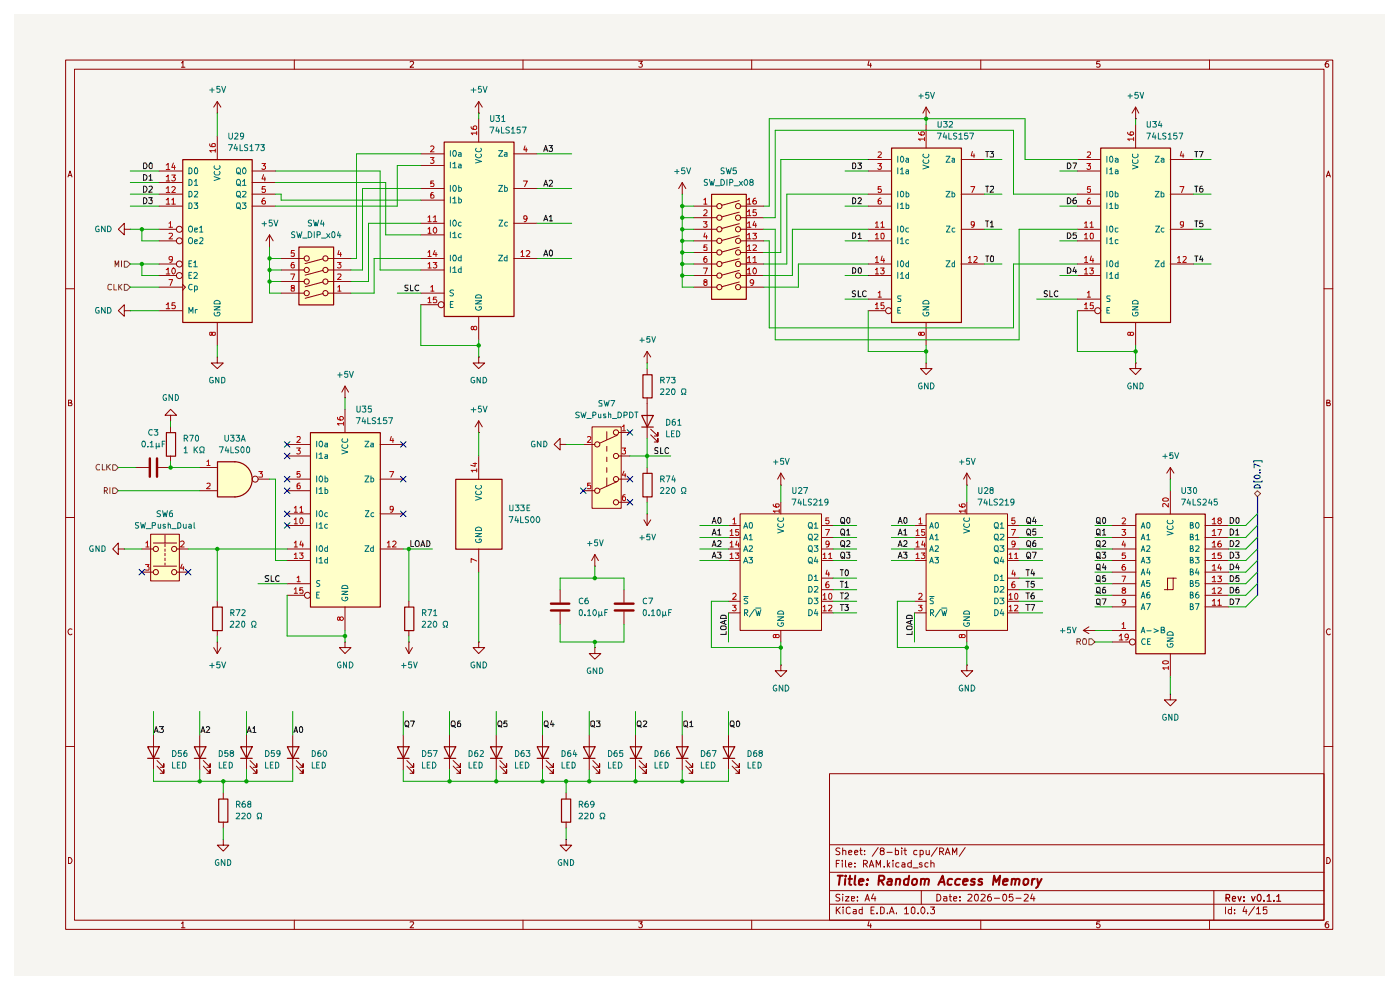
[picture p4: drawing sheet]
<svg xmlns="http://www.w3.org/2000/svg" width="297mm" height="210mm" viewBox="0 0 297 210" stroke-linecap="round" stroke-linejoin="round" font-family="sans-serif">
<path d="M3 3h290.7v203.9h-290.7z" fill="#f6f5f1"/>
<g fill="none" stroke="#8f0000" stroke-width=".21">
<path d="M13.9 12.7h268.8v184.4h-268.8zM15.8 14.7h265.1v180.5h-265.1zM38.5 13.3h.1l.2-.3v1.3M38.5 14.3h.7M62.4 12.7v2M87 13.2l.5-.2 .3 .2-.1 .4-.7 .7h.8M111 12.7v2M135.5 13h.8l-.5 .5 .4 .1v.6h-.7M159.5 12.7v2M184.4 12.9l-.3 .9h.8M184.7 13.4v.9M208.1 12.7v2"/>
<path d="M233.3 13h-.6l-.1 .6h.7v.6h-.7M256.6 12.7v2M281.8 13a.71 .71 0 0 0-.7 .5 .71 .71 0 0 0 .3 .8l.4-.1v-.6l-.4-.1-.3 .3M14.4 37.5l.5-1.2 .4 1.2M14.5 37.2h.7M281.4 37.5l.4-1.2 .4 1.2M281.5 37.2h.6M13.9 61.3h1.9M280.9 61.3h1.8M14.5 85.5h.4l.3-.3-.2-.3h-.5v1.2h.6l.2-.5-.4-.1M281.5 85.5h.4l.2-.3-.1-.3h-.5v1.2h.6l.1-.5-.3-.1M13.9 109.8h1.9"/>
<path d="M280.9 109.8h1.8M15.3 133.5a.59 .59 0 0 0-.9 .5 .59 .59 0 0 0 .8 .6l.1-.1M282.2 133.5a.59 .59 0 0 0-.8 .5 .59 .59 0 0 0 .7 .6l.1-.1M13.9 158.4h1.9M280.9 158.4h1.8M176 164.1h104.9v31.1h-104.9zM176 179.2h104.9M178.2 180l-.6-.1-.3 .2 .1 .4 .8 .4-.1 .3h-.8M178.8 179.9v1.4M182.6 179.9v1.2l.3 .2M186.3 179.8l-1.3 1.8M189.9 179.9v1.4"/>
<path d="M191.3 179.9v.1M192 179.9v1.2l.3 .2M198.8 179.8l-1.2 1.8M204.8 179.8l-1.3 1.8M14.5 181.9a.65 .65 0 0 1 .8 .6 .65 .65 0 0 1-.8 .7zM38.5 195.9l.3-.4v1.3M38.5 196.8h.7M62.4 195.2v1.9M87 195.6l.7-.1 .1 .3-.8 1h.8M111 195.2v1.9M135.5 195.5h.8l-.5 .5 .5 .2-.1 .5-.5 .1-.2-.2M159.5 195.2v1.9"/>
<path d="M176 191.8h104.9M176 188.9h104.9M176 185h104.9M177.4 192.4v1.4M177.4 183.2h.5M177.6 193l.7 .8M178.1 182.5h-.7v1.4M178.2 189.8h-.8l-.1 .3 .8 .4 .1 .4-.3 .2-.6-.1M178.3 192.4l-.9 .8M178.7 182.5v.2M178.7 183v.9M178.8 189.7v.1"/>
<path d="M178.8 180.5l.4-.1 .2 .1v.8M178.8 190.2v.9M178.9 192.4v.2M178.9 192.9v.9M179.4 190.2h.7l-.7 .9h.7M179.4 182.5v1.3l.1 .1M180 183.4l.7-.1-.2-.3-.5 .2v.6l.3 .1 .3-.1M180 180.8l.7-.1-.2-.3-.5 .1v.6l.3 .2 .3-.1M180.4 192.6l-.4-.2-.5 .3 .1 1 .4 .1 .4-.1M180.6 190.6l.7-.1-.1-.3h-.6v.8h.6M181.1 192.9h.5v.9M181.3 180.8l.7-.1-.2-.3h-.3l-.2 .1v.6l.2 .2 .4-.1"/>
<path d="M181.4 183.8v.1M181.4 183.1v.1M181.6 193.2l-.5 .1-.1 .2 .1 .3h.5M181.9 191v.1M181.9 190.2v.2M182.4 180.4h.5M182.9 192.9h-.5l-.2 .7a.45 .45 0 0 0 .7 .2M182.9 192.4v1.4M183.2 183.3l.6-.1 .2-.5-.3-.2h-.5v1.4M183.4 181.2v.1M183.4 180.5h.1M183.5 191.1l.5-1.4 .4 1.4"/>
<path d="M183.5 183.3l.5 .6M183.7 190.7h.7M184.4 195.4l-.3 1h.8M184.4 183.9l.5-1.4 .5 1.4M184.5 183.5h.8M184.7 196v.8M184.8 193.1h.5M185.3 189.6l-.4 1h.9M185.5 192.4h-.7v1.4h.7M185.6 190.2v.9M185.9 183.9v-1.4l.5 1 .4-1v1.4M186 193.7v.1"/>
<path d="M186.8 192.4h.4l.4 .3v.8l-.4 .3h-.4zM187 180.5h-.2l-.1-.3 .1-.2a.48 .48 0 0 1 .8 .2l-.2 .3h-.6a.47 .47 0 0 0 .1 .8 .47 .47 0 0 0 .7-.2l-.1-.5-.3-.1M187.6 183.8v.1M188.2 180.8h1.1M188.3 193.7v.1M188.3 182.5v1.4M188.3 183.4l.5 .5M188.7 193.8l.5-1.4 .5 1.4M188.8 183l-.5 .5M188.8 193.4h.7M189.4 182.5v.2M189.4 183v.9"/>
<path d="M189.9 180.5h.7v.7h-.7M190.2 193.7v.1M190.7 183.1l-.4-.1-.3 .3 .1 .5h.6M191.3 180.4v.9M191.4 183.1l.3-.1 .3 .2v.7M191.7 180.4h.6M191.9 192.8l.4-.4v1.4M191.9 193.8h.8M192 183.3l-.6 .1-.1 .2 .2 .3 .5-.1M193.3 192.7l.4-.3 .4 .3v.9l-.3 .2-.5-.2zM193.3 183.1l-.4-.1-.3 .3 .1 .5h.6M193.3 182.5v1.4"/>
<path d="M193.7 184.1h1.1M194.5 180.5l-.4-.1-.3 .2 .1 .6h.6M194.8 193.7v.1M195.2 180.5l.4-.1 .3 .2-.1 .6h-.6M195.2 180.4v1.4M195.4 188.9v2.9M195.6 183.1l-.4-.1-.2 .2 .1 .2 .5 .1v.3h-.6M195.7 192.4h.2a.8 .8 0 0 1 .3 .8 .8 .8 0 0 1-.5 .6 .89 .89 0 0 1 0-1.4zM196.5 180.4v.7l.2 .2 .4-.1M196.8 193.7v.1M196.9 183.1l-.4-.1-.3 .3 .1 .5h.6M197.1 180.4v.9"/>
<path d="M197.4 192.4h.8l-.4 .5 .4 .2v.6l-.2 .1h-.4l-.2-.1M197.5 183.1l.4-.1 .3 .2v.7M197.5 182.5v1.4M198.7 189.7a.73 .73 0 0 1 .9 .7 .73 .73 0 0 1-.9 .7zM199.3 180.6l.7-.1 .2-.4-.3-.2h-.6v1.4M199.7 180.6l.5 .7M200.2 190.2h.6l.1 .9M200.5 181.3l.5-1.4 .5 1.4M200.7 180.9h.7M200.9 190.5l-.7 .1v.4h.7M201.4 190.2h.5M201.5 189.7v1.3l.4 .1"/>
<path d="M202.1 181.3v-1.4l.4 1 .5-1v1.4M202.3 190.6l.7-.1-.1-.3h-.5l-.1 .2v.6l.2 .1 .4-.1M203.7 191v.1M203.7 190.2v.2M205.4 189.8l.5-.1 .3 .4-.9 1h.9M206.9 189.8h.5a1.01 1.01 0 0 1-.2 1.3 .87 .87 0 0 1-.3-1.3zM208.1 195.2v1.9M208.1 189.8h.8l.1 .3-.9 1h.9M210.2 189.7a.57 .57 0 0 0-.7 .6v.6l.3 .2h.3l.2-.2v-.4l-.2-.3h-.3l-.3 .3M210.9 190.5h1.1M212.8 189.8l.3-.1a.73 .73 0 0 1 .5 .7 .73 .73 0 0 1-.5 .7l-.3-.1-.1-.5zM214.8 189.7h-.6l-.1 .7 .6-.2 .2 .3v.4l-.2 .2-.6-.1"/>
<path d="M215.5 190.5h1.1M217.3 189.8h.8v.3l-.9 1h.9M219 189.6l-.4 1h1M219.3 190.2v.9M233.3 195.5h-.6l-.1 .6 .2-.1h.3l.3 .2v.3l-.3 .3h-.3l-.2-.2M256.6 195.2v1.9M257.5 188.9v6.3M260 192.4v1.4M261.2 192.9h-.5l-.1 .3v.4l.2 .2h.4M261.2 192.4v1.4M261.9 193.7v.1M261.9 192.9v.2"/>
<path d="M264 192.3l-.3 1h.8M264.4 192.9v.9M266.1 192.3l-1.2 1.9M266.6 192.8l.4-.4v1.4M266.6 193.8h.8M268.8 192.4h-.8v.7l.2-.2 .5 .1 .1 .7-.3 .1h-.3l-.2-.1M281.5 181.9a.65 .65 0 0 1 .7 .6 .65 .65 0 0 1-.7 .7zM281.8 195.5h-.4l-.3 .5v.5l.3 .3 .4-.1v-.7h-.4l-.3 .2"/>
</g>
<g fill="none" stroke="#8f0000" stroke-width=".25">
<path d="M260.1 190.5l.7-.1 .1-.6-.8-.1v1.5M260.4 190.5l.5 .7M261.4 190.7l.7-.1-.1-.4h-.5l-.1 .7 .2 .3 .4-.1M262.6 190.2l.4 1 .3-1M263.9 191v.2M263.9 190.2v.2M265.5 190.2l.3 1 .5-1M266.9 189.8l.1-.1a.76 .76 0 0 1 .6 .8 .76 .76 0 0 1-.6 .7 1.01 1.01 0 0 1-.1-1.4zM268.1 191v.2M268.8 190.2l.4-.5v1.5M268.8 191.2h.9M270.3 191v.2"/>
<path d="M270.8 190.2l.5-.5v1.5M270.8 191.2h.9"/>
</g>
<g fill="none" stroke="#8f0000" stroke-width=".42">
<path d="M177.7 185.8h1.1M178.2 185.8l-.2 1.9M179.3 186.4l-.1 1.3M179.4 185.8v.1M180 186.4h.8M180.3 185.8l-.1 1.6 .4 .3M181.4 185.8l-.1 1.6 .2 .3M182.2 187l1-.1-.1-.4a.6 .6 0 0 0-.8 .2v.9h.7M184 187.5l-.1 .2-.1-.1 .2-.1-.1 .2M184.1 186.5v.2M186.4 186.8l1-.1 .2-.3-.1-.5-.2-.1h-.8l-.2 1.9M186.9 186.8l.5 .9"/>
<path d="M188.4 186.5h.7v1.2M189.2 186.9h-.7l-.3 .3v.2l.3 .3 .6-.1M190.2 186.6l.2-.2 .5 .1-.1 1.2M190.2 186.4l-.2 1.3M192.8 186.5a.72 .72 0 0 0-1 .3v.8h.8M192.9 185.8l-.3 1.9M193.6 186.6l.4-.2 .4 .1 .2 .3-.1 .6a.55 .55 0 0 1-.5 .3 .55 .55 0 0 1-.5-.3zM195.4 186.6l.1-.1a.48 .48 0 0 1 .8 .2l-.2 1M195.4 186.4l-.1 1.3M196.3 186.7a.47 .47 0 0 1 .4-.3 .47 .47 0 0 1 .4 .3l-.2 1M199 187.7l1-1.9 .4 1.9M199.3 187.1h.9"/>
<path d="M202 186.5l-.6-.1-.3 .4v.8h.7M203.7 186.5a.72 .72 0 0 0-1 .3l-.1 .6 .2 .2h.7M204.3 187l1-.1-.1-.4a.6 .6 0 0 0-.8 .2v.9h.7M206.8 186.5l-.5-.1-.3 .4 .2 .2 .6 .1-.1 .5h-.8M208.4 186.5a.48 .48 0 0 0-.8 .3l.3 .2 .4 .1 .1 .3a.6 .6 0 0 1-.9 .2M210.6 187.7l.3-1.9 .4 1.3 .9-1.3-.3 1.9M212.8 187l1-.1v-.4a.67 .67 0 0 0-1 .2v.9h.8M214.6 186.6l.4-.2 .4 .1-.1 1.2M214.7 186.4l-.2 1.3M215.5 186.7a.47 .47 0 0 1 .4-.3 .47 .47 0 0 1 .4 .3l-.2 1M217.2 186.6l.3-.2 .5 .1 .2 .3-.1 .6a.65 .65 0 0 1-.9 .2zM219 186.4l-.1 1.3"/>
<path d="M219.5 186.4l-.6 .4M220 186.4l.3 1.3M221 186.4l-.9 1.7-.3 .3"/>
</g>
<g fill="#ffffc9">
<path d="M49.8 97.9a3.7 3.7 0 0 1 3.7 3.7 3.7 3.7 0 0 1-3.7 3.8z"/>
<path d="M46.1 97.9h3.7v7.5h-3.7z"/>
<path d="M65.8 91.7h14.8v37h-14.8z"/>
<path d="M32 113.3h6.1v9.9h-6.1z"/>
<path d="M38.7 33.8h14.8v34.6h-14.8z"/>
<path d="M63.4 52.4h7.3v12.2h-7.3z"/>
<path d="M94.2 30.1h14.8v37h-14.8z"/>
<path d="M125.6 90.5h6.2v17.3h-6.2z"/>
<path d="M96.6 101.6h9.9v14.9h-9.9z"/>
<path d="M150.9 41.2h7.4v22.3h-7.4z"/>
<path d="M233.5 31.4h14.8v37h-14.8z"/>
<path d="M189.1 31.4h14.8v37h-14.8z"/>
<path d="M240.9 109h14.7v29.6h-14.7z"/>
<path d="M196.5 109h17.2v24.7h-17.2z"/>
<path d="M157 109h17.3v24.7h-17.3z"/>
</g>
<g fill="none" stroke="#0c0c0c" stroke-width=".21">
<path d="M57 122.1h-.6l-.1 .2 .2 .4h.3l.2 .3-.2 .3h-.5M57.5 122.1v1.2h.6M59.2 122.2l-.1-.1a.66 .66 0 0 0-.6 .5 .66 .66 0 0 0 .2 .7l.5-.1M32.7 155.4l.4-1.3 .5 1.3M32.9 155.1h.6M33.8 154.1h.9l-.5 .5 .4 .1 .1 .4-.3 .3-.6-.2M42.6 155.4l.4-1.3 .5 1.3M42.7 155.1h.6M43.8 154.3l.4-.2 .3 .4-.8 .9h.8M52.4 155.4l.5-1.3 .4 1.3M52.6 155.1h.6M53.6 154.5h.2l.2-.4v1.3"/>
<path d="M53.6 155.4h.7M62.4 155.4l.4-1.3 .3 1.3M62.4 155.1h.6M63.8 154.1a.68 .68 0 0 1 .4 .7 .68 .68 0 0 1-.4 .6l-.3-.3v-.7z"/>
</g>
<g fill="none" stroke="#8f0000" stroke-width=".21">
<path d="M46.1 75.7v1.3h1.3l-1.3 1.2-1.3-1.2h1.3M46.1 75.7h.1M36.2 88.1h1.3l-1.3-1.3-1.2 1.3h1.2v1.2M36.2 89.3h.1M36.2 90.5v1.2M36.2 96.7v1.2M42.4 99.2h3.7M42.4 104.1h3.7M54.7 101.6h2.5M45.3 137.4l.8 1.2M46.1 136.2h.1M46.1 127.5v1.2"/>
<path d="M46.1 133.7v1.2M46.1 136.2v2.4M46.9 137.4l-.8 1.2M73.2 136.2v1.2h1.3l-1.3 1.2-1.2-1.2h1.2M73.2 136.2h.1M32.5 155.9v7.4M42.4 155.9v7.4M52.3 155.9v7.4M62.1 155.9v7.4M33.3 162.5l1.5 1.5v-.7v.7h-.8M33.3 161.3l1.5 1.5v-.8v.8h-.8M43.1 162.5l1.5 1.5v-.7v.7h-.7"/>
<path d="M43.1 161.3l1.5 1.5v-.8v.8h-.7M47.4 178.1v1.2h1.2l-1.2 1.2-1.3-1.2h1.3M47.4 178.1h.1M47.4 168.2v1.3M47.4 174.4v1.2M53 162.5l1.5 1.5v-.7v.7h-.8M53 161.3l1.5 1.5v-.8v.8h-.8M62.9 162.5l1.4 1.5v-.7v.7h-.7M62.9 161.3l1.4 1.5v-.8v.8h-.7"/>
<circle cx="54.1" cy="101.6" r=".64"/>
</g>
<g fill="none" stroke="#8f0000" stroke-width=".25">
<path d="M35.3 91.8h1.9v5h-1.9zM49.8 98a3.7 3.7 0 0 1 3.7 3.7 3.7 3.7 0 0 1-3.7 3.7M49.9 98h-3.8v7.4h3.8M45.1 128.8h2.1v5h-2.1zM31.3 158.4h2.5l-1.2 2.5zM41.2 158.4h2.5l-1.3 2.5zM51 158.4h2.5l-1.2 2.5zM61 158.4h2.4l-1.3 2.5zM31.3 160.9h2.5M41.2 160.9h2.5M46.4 169.5h1.9v4.9h-1.9zM51 160.9h2.5"/>
<path d="M61 160.9h2.4"/>
</g>
<path d="M43.9 97.9l.3-.3v1.2M43.9 98.8h.7M43.9 102.6h.7v.4l-.8 .7h.8M54.9 100h.8l-.5 .5 .5 .1v.5h-.8" fill="none" stroke="#b20000" stroke-width=".21"/>
<path d="M26.4 60.3h.6l.6 .6-.6 .7h-.6z" fill="#f6f5f1"/>
<path d="M23.7 60.4l-.6-.1-.2 .3v.7a.52 .52 0 0 0 .8 .1M24.2 60.3v1.2h.6M25.2 60.3v1.2M25.4 60.8l.5 .7M25.9 60.3l-.7 .7M26.4 60.3h.6l.6 .6-.6 .7h-.6z" fill="none" stroke="#7c6100" stroke-width=".21"/>
<path d="M65.9 91.8h14.8v37h-14.8z" fill="none" stroke="#8f0000" stroke-width=".25"/>
<g fill="none" stroke="#8f0000" stroke-width=".21">
<path d="M60.9 94.3h4.9M60.9 96.7h4.9M73.2 86.8v4.9M80.6 94.3h5M60.9 101.6h4.9M60.9 104.1h4.9M60.9 109h4.9M60.9 111.5h4.9M60.9 116.5h4.9M60.9 118.9h4.9M80.6 101.6h5M80.6 109h5"/>
<path d="M80.6 116.5h5M60.9 123.8h4.9M60.9 126.3h3.7M73.2 128.7v5"/>
<circle cx="65.2" cy="126.3" r=".64"/>
</g>
<g fill="none" stroke="#b20000" stroke-width=".21">
<path d="M62.9 95h.8l-.4 .5 .3 .1v.6h-.7M63 92.7l.5-.1 .2 .3-.8 .9h.8M71.6 88.5l.1 .4a.92 .92 0 0 0 1.2 0v-.3l-.3-.3h-.3l-.2 .2v.4l.2 .2M72.9 89.9h-1.3l.3 .3M72.9 89.5v.7M83 92.6l-.2 .8h.7M83.3 93v.8M62.4 110.2l.4-.4v1.3M62.4 107.7l.4-.3v1.3M62.4 117.6l.4-.3v1.2M62.4 115.2l.4-.4v1.2M62.4 111.1h.7"/>
<path d="M62.4 108.7h.7M62.4 116h.7M62.4 118.5h.7M63.5 117.3h.8l-.4 .4 .3 .1v.6h-.7M63.6 100h-.6v.5a.45 .45 0 0 1 .6 .1 .45 .45 0 0 1 0 .6l-.6-.1M63.6 102.5l-.6 .2v.9l.6 .1v-.7l-.4-.1-.2 .3M63.6 107.7l.4-.3v1.3M63.6 108.7h.7M63.9 109.8a.68 .68 0 0 1 .4 .7 .68 .68 0 0 1-.4 .6l-.3-.2v-.8zM63.9 114.8l-.3 .8h.8M64.2 115.2v.8M82.2 115.2l.3-.4v1.2"/>
<path d="M82.2 116h.6M82.7 100h.8l-.6 1.2M83.3 114.9l.5-.1 .2 .4-.7 .8h.7M83.4 107.9l-.2 .3-.4-.1v-.6h.5l.1 .6a.58 .58 0 0 1-.6 .6M62.4 125l.4-.3v1.2M62.4 125.9h.7M63 122.5l.4-.3v1.2M63 123.4h.7M64.2 124.7h-.6v.6l.2-.2 .4 .1v.7l-.6-.1M72.1 131.1l.2-.3h.3l.3 .3v.3l-.3 .2h-.3l-.2-.2v-.4l-.3-.2-.1 .1v.6l.1 .1 .3-.2"/>
</g>
<g fill="none" stroke="#006f6f" stroke-width=".21">
<path d="M67.2 93.6v1.2M67.2 96v1.2M67.7 96.4l.4-.4v1.2M67.7 97.2h.7M67.8 93.8l.1-.2 .4 .1a.87 .87 0 0 1 0 1.1h-.4a.82 .82 0 0 1-.1-1zM69 94h.5v.8h-.5v-.4l.5-.1M69 96.5h.5v.7h-.5l-.1-.2 .6-.3M72.5 95.5l1.3 .4-1.3 .4M72.7 94.4l-.2 .1a.6 .6 0 0 0 .7 .6 .6 .6 0 0 0 .5-.7M72.7 93.1l-.2 .2a.65 .65 0 0 0 .6 .5 .65 .65 0 0 0 .7-.5l-.1-.2M77.4 93.6h.9l-.9 1.2h.9M78.7 94h.5v.8h-.5v-.4l.5-.1"/>
<path d="M67.2 101v1.2M67.2 103.4v1.3M67.2 108.3v1.3M67.2 110.9v1.2M67.2 115.8v1.2M67.2 118.2v1.2M67.7 103.8l.4-.4v1.3M67.7 111.2l.4-.3v1.2M67.7 118.6l.4-.4v1.2M67.7 104.7h.7M67.7 112.1h.7M67.7 119.4h.7"/>
<path d="M67.9 101a.6 .6 0 0 1 .6 .5 .6 .6 0 0 1-.2 .6l-.2 .1a.75 .75 0 0 1-.2-1.2zM67.9 115.9h.4a.94 .94 0 0 1 0 1.1h-.4a.78 .78 0 0 1 0-1.1zM68 108.3a.68 .68 0 0 1 .5 .7 .68 .68 0 0 1-.5 .6l-.2-.3a.77 .77 0 0 1 .2-1zM69 101.5l.3-.1 .2 .2v.5h-.5M69 103.9l.3-.1 .2 .3v.5h-.5M69 101v1.2M69 103.4v1.3M69.5 111.3l-.4-.1-.2 .3 .1 .5h.5M69.5 108.8l-.4-.1-.2 .3 .1 .5h.5M69.5 118.2v1.2h-.5l-.1-.2 .1-.5h.5M69.5 115.8v1.2h-.5l-.1-.2v-.4l.1-.2h.5M77.4 101h.9l-.9 1.2h.9"/>
<path d="M77.4 115.8h.9l-.9 1.2h.9M77.5 108.3h.8l-.8 1.3h.8M78.7 101.5a.36 .36 0 0 1 .6 .1l-.1 .5h-.5M78.7 101v1.2M79.2 115.8v1.2h-.4l-.2-.2v-.4l.2-.2h.4M79.3 108.8l-.4-.1-.2 .3 .1 .5h.5M67.2 126.2h.4M67.8 125.6h-.6v1.3h.6M67.9 123.2l-.6-.1-.1 .2v.3l.5 .2 .2 .3-.3 .3-.4-.1M72.5 125.4h1.3l-1.3 .7h1.3M72.6 126.7l-.1 .2a.6 .6 0 0 0 .7 .6 .6 .6 0 0 0 .5-.8h-.4v.3M72.7 124.2h.9l.2 .6h-1.3z"/>
</g>
<path d="M23.9 98.6h.6l.6 .6-.6 .6h-.6z" fill="#f6f5f1"/>
<path d="M21.1 98.6a.61 .61 0 0 0-.8 .3 .61 .61 0 0 0 .3 .8l.5-.1M21.7 98.5v1.2h.6M22.6 98.5v1.2M22.9 99l.5 .7M23.4 98.5l-.8 .7M23.9 98.6h.6l.6 .6-.6 .6h-.6z" fill="none" stroke="#7c6100" stroke-width=".21"/>
<path d="M23.9 103.5h.6l.6 .6-.6 .6h-.6z" fill="#f6f5f1"/>
<path d="M22.1 104.1h.5l.2-.4-.2-.3h-.5v1.3M22.4 104.1l.4 .6M23.3 103.4v1.3M23.9 103.5h.6l.6 .6-.6 .6h-.6z" fill="none" stroke="#7c6100" stroke-width=".21"/>
<path d="M31.8 97.2v3.9M33.3 97.2v3.9" fill="none" stroke="#8f0000" stroke-width=".51"/>
<g fill="none" stroke="#8f0000" stroke-width=".21">
<path d="M28.8 99.2h2.7M33.5 99.2h2.7M73.2 84.4h.1M73.2 81.9l-.7 1.3M73.2 81.9l.8 1.3M73.2 81.9v2.5M25.1 116.5v-1.3l-1.2 1.3 1.2 1.1v-1.1h1.3M26.4 116.5h.1M30.1 116.5h2.4M32 113.3h6.1v9.9h-6.1zM32.5 115.2h5M35 113.5v1.7"/>
<path d="M35 115.4v.5M35 116.5v.5M35 117.4v.5M35 118.4v.5M35 119.4v.4M37.5 116.5h2.4M30.1 121.4h2.4M32.5 120.1h5M37.5 121.4h2.4"/>
<circle cx="33.1" cy="116.5" r=".55"/>
<circle cx="37" cy="116.5" r=".55"/>
<circle cx="33.1" cy="121.4" r=".55"/>
<circle cx="37" cy="121.4" r=".55"/>
</g>
<path d="M30.9 119.8h.7l-.3 .4 .3 .1v.6h-.7M30.9 115.2l.4-.4v1.2M30.9 116h.7M38.3 114.9l.5-.1 .3 .2-.1 .4-.7 .6h.8M38.6 119.7l-.3 .8h.8M38.9 120.2v.7" fill="none" stroke="#b20000" stroke-width=".21"/>
<path d="M87.2 114.7v1.2h.6M88.2 114.8l.2-.1 .5 .1v.7l-.3 .4-.4-.1zM89.3 115.9l.4-1.2 .4 1.2M89.4 115.6h.6M90.5 114.7a.64 .64 0 0 1 .7 .6 .64 .64 0 0 1-.7 .6z" fill="none" stroke="#0c0c0c" stroke-width=".21"/>
<path d="M26.4 55.4h.6l.6 .6-.6 .7h-.6z" fill="#f6f5f1"/>
<path d="M24.4 56.6v-1.3l.4 1 .4-1v1.3M25.8 55.3v1.3M26.4 55.4h.6l.6 .6-.6 .7h-.6z" fill="none" stroke="#7c6100" stroke-width=".21"/>
<g fill="none" stroke="#8f0000" stroke-width=".21">
<path d="M33.7 36.3h5M33.7 38.7h5M46.1 24h.1M46.1 21.5v2.5M46.1 28.9v4.9M46.1 21.5l-.8 1.2M46.1 21.5l.8 1.2M53.5 36.3h5M53.5 38.7h5M89.3 32.6h4.9M89.3 35.1h4.9M89.3 40h4.9"/>
<path d="M101.6 24h.1M101.6 21.5l-.8 1.2M101.6 21.5l.7 1.2M101.6 21.5v2.5M101.6 25.2v4.9M109 32.6h4.9M109 40h4.9M144.7 38.7v2.5M144.7 38.7l-.7 1.3M144.7 38.7l.8 1.3M184.2 36.3h4.9M184.2 33.8h4.9"/>
<path d="M196.5 25.2h.1M196.5 22.7v2.5M196.5 26.5v4.9M196.5 22.7l-.7 1.3M196.5 22.7l.7 1.3M203.9 33.8h4.9M228.6 36.3h4.9M228.6 33.8h4.9M240.9 25.2h.1M240.9 22.7v2.5M240.9 26.5v4.9M240.9 22.7l-.7 1.3"/>
<path d="M240.9 22.7l.7 1.3M248.3 33.8h4.9M26.4 48.6v-1.2l-1.3 1.2 1.3 1.2v-1.2h1.2M27.6 48.6h.1M33.7 48.6h3.8M33.7 51.1h3.8M33.7 41.2h5M33.7 43.7h5M33.7 56h3.8M33.7 58.5h3.8M53.5 41.2h5M53.5 43.7h5"/>
<path d="M57.2 52.4h.1M57.2 49.8l-.8 1.3M57.2 49.8l.7 1.3M57.2 49.8v2.6M59.6 59.7h5M59.6 57.3h5M59.6 54.8h5M68.5 59.8l-3.8 1M68.5 57.4l-3.8 1M68.5 54.9l-3.8 1M69.5 59.7h5M69.5 57.3h5"/>
<path d="M69.5 54.8h5M89.3 57.3h4.9M89.3 54.8h4.9M89.3 42.5h4.9M89.3 47.4h4.9M89.3 49.8h4.9M109 54.8h4.9M109 47.4h4.9M144.7 41.2h.1M147.2 48.6h4.9M147.2 51.1h4.9M147.2 43.7h4.9"/>
<path d="M147.2 56h4.9M147.2 58.5h4.9M147.2 46.2h4.9M147.2 53.5h4.9M156.8 42.5l-3.7 1.1M156.8 45l-3.7 1M156.8 47.4l-3.7 1.1M156.8 50l-3.7 1M156.8 52.4l-3.7 1.1M156.8 54.9l-3.7 .9M156.8 57.4l-3.7 1M156.8 59.8l-3.7 1"/>
<path d="M157 48.6h5M157 51.1h5M157 43.7h5M157 56h5M157 58.5h5M157 46.2h5M157 53.5h5M184.2 48.6h4.9M184.2 51.1h4.9M184.2 41.2h4.9M184.2 43.7h4.9M184.2 56h4.9"/>
<path d="M184.2 58.5h4.9M203.9 48.6h4.9M203.9 41.2h4.9M203.9 56h4.9M228.6 48.6h4.9M228.6 51.1h4.9M228.6 41.2h4.9M228.6 43.7h4.9M228.6 56h4.9M228.6 58.5h4.9M248.3 48.6h4.9M248.3 41.2h4.9"/>
<path d="M248.3 56h4.9M26.4 65.9v-1.3l-1.3 1.3 1.3 1.2v-1.2h1.2M27.6 65.9h.1M33.7 60.9h5M33.7 65.9h5M38.7 60.3l.6 .6-.6 .7M46.1 68.4v4.9M59.6 62.2h5M68.5 62.3l-3.8 1M69.5 62.2h5M89.3 62.2h4.9M89.3 64.6h3.6"/>
<path d="M101.6 75.7v1.3h1.2l-1.2 1.2-1.2-1.2h1.2M101.6 75.7h.1M101.6 67.1v5M137.3 77h.1M137.3 74.5l-.7 1.2M137.3 74.5l.7 1.2M137.3 74.5v2.5M137.3 78.2v1.3M147.2 60.9h4.9M157 60.9h5M184.2 65.9h3.6M184.2 63.5h4.9"/>
<path d="M196.5 77v1.2h1.2l-1.2 1.3-1.2-1.3h1.2M196.5 77h.1M196.5 68.4v4.9M228.6 65.9h3.7M228.6 63.5h4.9M240.9 77v1.2h1.2l-1.2 1.3-1.3-1.3h1.3M240.9 77h.1M240.9 68.4v4.9M101.6 91.7h.1M101.6 89.3v2.4M101.6 96.7v4.9M101.6 89.3l-.8 1.2"/>
<path d="M101.6 89.3l.7 1.2M118.8 94.3v-1.3l-1.2 1.3 1.2 1.2v-1.2h1.3M120.1 94.3h.1M123.7 94.3h2.5M125.6 90.5h6.2v17.3h-6.2zM128.7 91.6v1.7M128.7 94.7v1M128.7 97v.9M128.7 99.2v1M130.9 92.3l-3.7 1.7M131.2 91.7h2.4M131.2 96.7h2.4"/>
<path d="M137.3 84.4v8.6M137.3 99.2v1.2M138 92.2l1.6 1.6v-.8v.8h-.8M138 91.1l1.6 1.4v-.8v.8h-.8M101.6 116.5v4.9M123.7 104.1h2.5M126.2 117.6l-.7 1.3M126.2 117.6l.8 1.3M126.2 117.6v2.5M128.7 101.4v1.7M130.9 102.1l-3.7 1.7M131.2 101.6h2.4"/>
<path d="M131.2 106.5h2.4M136.6 110.3l.7 1.2M137.3 109h.1M137.3 105.4v1.1M137.3 109v2.5M138 110.3l-.7 1.2M154.6 111.5h2.4M154.6 114h2.4M154.6 116.5h2.4M154.6 118.9h2.4M157 109h17.3v24.7h-17.3zM165.6 102.9h.1"/>
<path d="M165.6 100.4l-.6 1.2M165.6 100.4l.8 1.2M165.6 100.4v2.5M165.6 106.5v2.5M174.3 111.5h2.4M174.3 114h2.4M174.3 116.5h2.4M174.3 118.9h2.4M194 111.5h2.5M194 114h2.5M194 116.5h2.5M194 118.9h2.5"/>
<path d="M196.5 109h17.2v24.7h-17.2zM205.1 102.9h.1M205.1 100.4l-.7 1.2M205.1 100.4l.8 1.2M205.1 100.4v2.5M205.1 106.5v2.5M213.7 111.5h2.5M213.7 114h2.5M213.7 116.5h2.5M213.7 118.9h2.5M86.1 137.4l.6 1.2M86.7 136.2h.1"/>
<path d="M86.7 127.5v1.2M86.7 133.7v1.2M86.7 136.2v2.4M87.5 137.4l-.8 1.2M101.6 136.2v1.2h1.2l-1.2 1.2-1.2-1.2h1.2M101.6 136.2h.1M118.8 125.1v2.7M118.8 129.7v2.8M126.2 137.4v1.2h1.3l-1.3 1.2-1.2-1.2h1.2M126.2 137.4h.1M126.2 120.1h.1M132.4 125.1v2.7"/>
<path d="M132.4 129.7v2.8M154.6 127.5h2.4M154.6 130h2.4M165.6 133.7v2.5M174.3 127.5h2.4M174.3 130h2.4M174.3 122.6h2.4M174.3 125.1h2.4M194 127.5h2.5M194 130h2.5M205.1 133.7v2.5M213.7 127.5h2.5"/>
<path d="M213.7 130h2.5M213.7 122.6h2.5M213.7 125.1h2.5M85.6 155.9v7.4M95.4 155.9v7.4M105.3 155.9v7.4M115.1 155.9v7.4M125 155.9v7.4M134.8 155.9v7.4M144.7 155.9v7.4M154.6 155.9v7.4M165.6 141.1v1.2h1.3l-1.3 1.2-1.1-1.2h1.1"/>
<path d="M165.6 141.1h.1M205.1 141.1v1.2h1.3l-1.3 1.2-1.2-1.2h1.2M205.1 141.1h.1M86.3 162.5l1.5 1.5v-.7v.7h-.8M86.3 161.3l1.5 1.5v-.8v.8h-.8M96.1 162.5l1.6 1.5v-.7v.7h-.8M96.1 161.3l1.6 1.5v-.8v.8h-.8M106 162.5l1.5 1.5v-.7v.7h-.8M106 161.3l1.5 1.5v-.8v.8h-.8M115.9 162.5l1.5 1.5v-.7v.7h-.8M115.9 161.3l1.5 1.5v-.8v.8h-.8M120.1 178.1v1.2h1.2l-1.2 1.2-1.3-1.2h1.3"/>
<path d="M120.1 178.1h.1M120.1 168.2v1.3M120.1 174.4v1.2M125.8 162.5l1.4 1.5v-.7v.7h-.8M125.8 161.3l1.4 1.5v-.8v.8h-.8M135.6 162.5l1.5 1.5v-.7v.7h-.7M135.6 161.3l1.5 1.5v-.8v.8h-.7M145.5 162.5l1.4 1.5v-.7v.7h-.7M145.5 161.3l1.4 1.5v-.8v.8h-.7M155.3 162.5l1.5 1.5v-.7v.7h-.7M155.3 161.3l1.5 1.5v-.8v.8h-.7"/>
<circle cx="38.1" cy="56" r=".64"/>
<circle cx="38.1" cy="51.1" r=".64"/>
<circle cx="38.1" cy="48.6" r=".64"/>
<circle cx="38.1" cy="58.5" r=".64"/>
<circle cx="65.1" cy="57.3" r=".55"/>
<circle cx="65.1" cy="54.8" r=".55"/>
<circle cx="65.1" cy="59.7" r=".55"/>
<circle cx="69" cy="59.7" r=".55"/>
<circle cx="69" cy="57.3" r=".55"/>
<circle cx="69" cy="54.8" r=".55"/>
<circle cx="152.6" cy="43.7" r=".55"/>
<circle cx="152.6" cy="46.2" r=".55"/>
<circle cx="152.6" cy="51.1" r=".55"/>
<circle cx="152.6" cy="56" r=".55"/>
<circle cx="152.6" cy="48.6" r=".55"/>
<circle cx="152.6" cy="58.5" r=".55"/>
<circle cx="152.6" cy="53.5" r=".55"/>
<circle cx="156.6" cy="43.7" r=".55"/>
<circle cx="156.6" cy="46.2" r=".55"/>
<circle cx="156.6" cy="48.6" r=".55"/>
<circle cx="156.6" cy="56" r=".55"/>
<circle cx="156.6" cy="53.5" r=".55"/>
<circle cx="156.6" cy="51.1" r=".55"/>
<circle cx="156.6" cy="58.5" r=".55"/>
<circle cx="65.1" cy="62.2" r=".55"/>
<circle cx="69" cy="62.2" r=".55"/>
<circle cx="93.6" cy="64.6" r=".64"/>
<circle cx="152.6" cy="60.9" r=".55"/>
<circle cx="156.6" cy="60.9" r=".55"/>
<circle cx="188.5" cy="65.9" r=".64"/>
<circle cx="232.9" cy="65.9" r=".64"/>
<circle cx="126.7" cy="94.3" r=".55"/>
<circle cx="130.7" cy="91.7" r=".55"/>
<circle cx="130.7" cy="96.7" r=".55"/>
<circle cx="126.7" cy="104.1" r=".55"/>
<circle cx="130.7" cy="106.5" r=".55"/>
<circle cx="130.7" cy="101.6" r=".55"/>
</g>
<g fill="none" stroke="#8f0000" stroke-width=".25">
<path d="M38.8 33.9h14.7v34.5h-14.7zM94.2 30.1h14.8v37h-14.8zM189.1 31.4h14.9v37h-14.9zM233.5 31.4h14.8v37h-14.8zM63.4 52.4h7.4v12.3h-7.4zM151 41.2h7.3v22.3h-7.3zM136.4 79.5h1.9v4.9h-1.9zM136.1 88.1h2.5l-1.3 2.5zM136.1 90.6h2.5M96.7 101.7h9.8v14.8h-9.8zM136.4 100.4h1.9v5h-1.9zM85.8 128.8h2v5h-2z"/>
<path d="M84.3 158.4h2.5l-1.2 2.5zM94.2 158.4h2.5l-1.3 2.5zM104 158.4h2.5l-1.2 2.5zM114 158.4h2.4l-1.3 2.5zM123.8 158.4h2.4l-1.2 2.5zM133.7 158.4h2.4l-1.2 2.5zM143.5 158.4h2.5l-1.2 2.5zM153.4 158.4h2.5l-1.3 2.5zM84.3 160.9h2.5M94.2 160.9h2.5M104 160.9h2.5M114 160.9h2.4"/>
<path d="M119.1 169.5h2v4.9h-2zM123.8 160.9h2.4M133.7 160.9h2.4M143.5 160.9h2.5M153.4 160.9h2.5"/>
</g>
<g fill="none" stroke="#b20000" stroke-width=".21">
<path d="M35.3 39.9l.4-.3v1.2M35.3 37.5l.4-.4v1.3M35.3 35l.4-.3v1.2M35.3 38.4h.7M35.3 35.9h.7M36.4 39.7l.2-.1h.4l.2 .2-.8 1h.8M36.4 37.1h.8l-.4 .5 .4 .2v.3l-.2 .3h-.4l-.2-.2M36.8 34.6l-.4 .9h.8M37 35.1v.8M44.5 30.5v.4l.2 .2h.9l.1-.6a.43 .43 0 0 0-.6 0 .43 .43 0 0 0-.1 .5l.2 .1M45.7 32h-1.2l.3 .3M45.7 31.6v.7"/>
<path d="M55.6 34.7h.7l-.4 .5 .4 .1v.4l-.2 .2h-.4l-.1-.1M55.9 37l-.3 1h.7M56.2 37.5v.9M56.3 39.6h-.6l-.1 .6 .6-.1 .1 .5-.2 .2h-.4l-.1-.1M91.3 33.4h.8l-.5 .5 .4 .1v.6h-.7M91.4 31.1l.4-.2 .3 .4-.8 .9h.8M92 38.4h-.6v.6l.4-.2 .3 .3-.2 .5-.5-.1M99.9 26.9a.55 .55 0 0 0 .6 .6h.5l.1-.2v-.4l-.1-.2h-.4l-.2 .3v.2l.2 .3M101.1 28.2h-1.2l.4 .4M101.1 27.9v.7M111 38.4h.9l-.6 1.2M111.4 30.9l-.3 .9h.8"/>
<path d="M111.6 31.4v.8M186.2 34.7h.8l-.4 .5h.3l.1 .1-.1 .6h-.5l-.2-.1M186.3 32.3l.4-.1 .3 .3-.8 .9h.8M186.9 39.6h-.6v.6l.6-.1a.45 .45 0 0 1 0 .6 .45 .45 0 0 1-.6 .1v-.1M194.9 28.1v.2a.93 .93 0 0 0 1.1 .3v-.5l-.6-.1v.6l.1 .1M196.1 29.5h-1.2l.3 .3M196.1 29.2v.6M205.9 39.6h.9l-.6 1.2M206.3 32.1l-.3 1h.8M206.6 32.6v.8M230.6 34.7h.7l-.4 .5 .4 .1v.5l-.2 .1h-.3l-.2-.1M230.7 32.3h.6v.4l-.7 .7h.7"/>
<path d="M231.3 39.6h-.5l-.1 .6 .6-.1v.6l-.2 .1-.4-.1M239.2 28.1a.72 .72 0 0 0 .5 .5 .72 .72 0 0 0 .8-.2l-.2-.4-.5 .1a.36 .36 0 0 0 .2 .6M240.5 29.5h-1.3l.4 .3M240.5 29.2v.6M250.3 39.6h.9l-.5 1.2M250.7 32.1l-.3 1h.8M251 32.6v.8M35.3 57.2l.4-.4v1.3M35.3 42.4l.4-.4v1.3M35.3 58.1h.7M35.3 43.3h.7M35.3 40.8h.7"/>
<path d="M35.9 47.4l.3-.4v1.2M35.9 49.6l.5-.1 .2 .2-.1 .3-.6 .7h.7M35.9 59.3h.7l-.5 1.3M35.9 48.2h.7M36.4 42.4h.2l.2-.4v1.3M36.4 43.3h.8M36.6 54.9l-.1 .2a.42 .42 0 0 1-.5-.1 .42 .42 0 0 1-.1-.5l.5-.1a.72 .72 0 0 1 .2 .7 .72 .72 0 0 1-.6 .6M36.6 56.9l.2-.1a.67 .67 0 0 1 .4 .7 .67 .67 0 0 1-.4 .6l-.4-.5zM56.2 42a.72 .72 0 0 0-.6 .6 .72 .72 0 0 0 .2 .7l.5-.1a.42 .42 0 0 0-.1-.5 .42 .42 0 0 0-.5-.1l-.1 .2M61.7 58.1h.8l-.5 1.2M62.4 55.7h-.5l-.1 .9 .2 .2h.4v-.6l-.4-.1-.2 .2M62.4 53.1h-.6v.6h.6v.6h-.6"/>
<path d="M71.6 55.7h.7l-.4 .4 .4 .1v.6h-.7M71.7 58.2l.6-.1v.4l-.7 .8h.7M71.9 53.1l-.2 .9h.7M72.3 53.5v.9M90.8 48.6l.3-.4v1.3M90.8 46.1l.3-.3v1.2M90.8 56l.3-.3v1.1M90.8 53.5l.3-.4v1.3M90.8 49.5h.7M90.8 47h.7M90.8 54.4h.7M90.8 56.8h.7"/>
<path d="M91.9 40.8h-.3l-.2 .3v.8l.5 .1 .2-.1v-.4l-.3-.2h-.2l-.2 .2M91.9 46.1l.4-.3v1.2M91.9 55.7h.8l-.5 .4 .4 .1v.6h-.7M91.9 47h.8M92.2 48.2a.68 .68 0 0 1 .5 .6 .68 .68 0 0 1-.5 .7 .75 .75 0 0 1 0-1.3zM92.2 53.1l-.3 .9h.8M92.5 53.5v.9M110.5 53.5l.4-.4v1.3M110.5 54.4h.7M111.6 53.3l.5-.2 .3 .3-.1 .3-.7 .7h.8M111.8 46.3l-.3 .2-.4-.1v-.6h.4a.72 .72 0 0 1 .3 .7 .72 .72 0 0 1-.6 .5M149.2 47h.8l-.4 .4 .4 .2v.5h-.8"/>
<path d="M149.2 56.8h.9l-.5 1.3M149.3 42.4l.3-.4v1.3M149.3 44.7l.2-.2 .4 .1 .1 .5-.8 .7h.8M149.3 43.3h.7M149.6 49.4l-.3 .8h.8M149.6 59.8h-.2a.34 .34 0 0 1 .1-.5 .34 .34 0 0 1 .5 .2l-.1 .3h-.3l-.3 .3v.2l.3 .3 .4-.2v-.4l-.3-.2M149.9 54.4l-.4 .1-.2 .9 .3 .3 .4-.2-.1-.6-.3-.1-.3 .3M149.9 49.9v.8M150 51.9h-.6l-.1 .6 .2-.1h.4l.1 .6h-.7M158.5 57.2l.5-.4v1.3M158.5 54.7l.5-.3v1.3M158.5 52.3l.5-.4v1.2"/>
<path d="M158.5 49.8l.5-.3v1.2M158.5 47.4l.5-.4v1.2M158.5 44.9l.5-.4v1.3M158.5 42.4l.5-.4v1.3M158.5 48.2h.8M158.5 58.1h.8M158.5 43.3h.8M158.5 55.7h.8M158.5 53.1h.8M158.5 50.7h.8M158.5 45.8h.8M159.7 54.7l.4-.3v1.3"/>
<path d="M159.7 52l.5-.1 .3 .3-.8 .9h.8M159.7 49.5h.8l-.4 .4 .4 .3-.1 .4h-.7M159.7 55.7h.8M159.9 59.8l-.2 .3h-.4l-.2-.5 .3-.3h.2l.3 .3-.2 .8-.4 .2M159.9 56.9a.61 .61 0 0 1 .6 .4 .61 .61 0 0 1-.2 .7 .6 .6 0 0 1-.7-.3 .6 .6 0 0 1 .3-.8zM160.1 46.9l-.4 .9h.8M160.3 42a.72 .72 0 0 0-.6 .6 .72 .72 0 0 0 .3 .7l.4-.1a.42 .42 0 0 0 0-.5 .42 .42 0 0 0-.6-.1l-.1 .2M160.3 47.4v.8M160.4 44.5h-.6l-.1 .6h.7v.6h-.7M185.7 49.8l.3-.3v1.2M185.7 47.4l.3-.4v1.2M185.7 57.2l.3-.4v1.3"/>
<path d="M185.7 54.7l.3-.3v1.3M185.7 48.2h.7M185.7 58.1h.7M185.7 55.7h.7M185.7 50.7h.7M186.8 56.8h.8l-.4 .6h.3v.6l-.5 .1-.2-.2M186.9 42h-.3l-.3 .4 .1 .8a.36 .36 0 0 0 .6-.2v-.2a.35 .35 0 0 0-.4-.3 .35 .35 0 0 0-.3 .3M186.9 49.7l.2-.2 .4 .1 .1 .6-.2 .5h-.3l-.2-.3zM186.9 47.4l.3-.4v1.2M186.9 48.2h.7M187.2 54.3l-.3 .9h.8M187.5 54.8v.9"/>
<path d="M205.4 54.7l.4-.3v1.3M205.4 55.7h.7M206.6 54.5l.4-.1 .3 .3-.8 1h.8M206.7 47.5l-.1 .2-.4 .1-.2-.2v-.5l.6-.1 .1 .2-.2 .9-.4 .1M230.1 49.8l.3-.3v1.2M230.1 47.4l.3-.4v1.2M230.1 57.2l.3-.4v1.3M230.1 54.7l.3-.3v1.3M230.1 48.2h.7M230.1 58.1h.7M230.1 55.7h.7M230.1 50.7h.7"/>
<path d="M231.2 56.8h.7l-.4 .6h.4v.5l-.2 .2h-.4l-.1-.2M231.3 42a.72 .72 0 0 0-.6 .6 .72 .72 0 0 0 .2 .7l.4-.1v-.6a.36 .36 0 0 0-.6 .2M231.3 47.4l.3-.4v1.2M231.3 48.2h.6M231.3 49.6l.5-.1 .1 .2v.7l-.1 .3-.5-.1zM231.5 54.3l-.2 .9h.7M231.9 54.8v.9M249.8 54.7l.3-.3v1.3M249.8 55.7h.7M251 54.5l.4-.1 .3 .3-.8 1h.8M251.1 47.5l-.3 .3-.3-.1v-.7l.6 .1v.9l-.6 .2M35.3 64.6l.4-.4v1.3"/>
<path d="M35.3 65.5h.7M37.1 64.2h-.6l-.1 .6h.7v.6h-.7M45 70.7l.1-.2h.5v.6a.36 .36 0 0 1-.4 0 .36 .36 0 0 1-.2-.4l-.1-.2-.4 .1v.5l.2 .1 .3-.3M62 61.1l-.2-.3v-.2h.6v.4l-.6 .2v.6l.6-.1v-.5l-.1-.1M71.7 60.9l.3-.3v1.2M71.7 61.8h.6M90.8 63.4l.3-.4v1.2M90.8 64.2h.7M91.4 60.9l.3-.3v1.2M91.4 61.8h.7M92.6 63h-.6l-.1 .6 .5-.1 .3 .2v.3l-.2 .2-.6-.1M100.5 69.5l.2-.3 .4 .2v.4l-.4 .2-.2-.3-.1-.4h-.4v.6l.2 .1 .3-.3"/>
<path d="M185.7 64.6l.3-.4v1.3M185.7 65.5h.7M186.3 62.1l.3-.3v1.2M186.3 63h.7M187.5 64.2h-.6v.6l.4-.1 .3 .3-.1 .4h-.6M195.4 70.7l.1-.2h.5l.1 .4-.1 .2-.4 .1-.2-.3-.1-.4-.4 .1a.34 .34 0 0 0 0 .4 .34 .34 0 0 0 .5 .1v-.2M230.1 64.6l.3-.4v1.3M230.1 65.5h.7M230.7 62.1l.3-.3v1.2M230.7 63h.6M231.9 64.2h-.6v.6h.6v.6h-.6M239.8 70.7l.1-.2h.4l.2 .4-.3 .3h-.2l-.2-.1-.2-.6-.3 .1a.34 .34 0 0 0 0 .4 .34 .34 0 0 0 .4 .1l.1-.2"/>
<path d="M100.4 98.3h.7M100.8 98.2v.7l-.9-.2M101.1 99.8h-1.2l.4 .3M101.1 99.4v.7M124.7 92.7l.4-.1 .2 .3-.7 .9h.7M131.9 95h.8l-.3 .5 .3 .1v.6h-.8M132 90.5l.4-.4v1.3M132 91.4h.7M132.4 99.9l-.4 .9h.8M101.1 119l-1.2-.5v.8M125.3 102.5h-.6v.6l.1-.2 .5 .1v.7l-.6-.1M132.6 104.9l-.4 .1-.2 1 .3 .2 .4-.2v-.5l-.2-.1h-.2l-.3 .2"/>
<path d="M132.6 100.5v.7M154.9 117.6l.3-.3v1.2M154.9 115.2l.3-.4v1.2M154.9 112.6l.3-.3v1.3M154.9 118.5h.7M154.9 116h.7M154.9 113.6h.7M155.5 110.2l.3-.4v1.3M155.5 111.1h.7M156 117.3h.8l-.5 .4 .4 .1v.6h-.7M156.3 114.8l-.2 .8h.7M156.7 112.3h-.6v.6h.6v.6l-.5 .1-.1-.2"/>
<path d="M156.7 115.2v.8M164 107l.1 .4 1 .2 .2-.3-.2-.4-.6 .1v.5l.2 .1M165.3 108.4h-1.3l.4 .2v.1M165.3 108.1v.6M174.6 117.6l.4-.3v1.2M174.6 118.5h.7M175.1 112.3h.9l-.6 1.3M175.8 109.8h-.6v.6h.6a.45 .45 0 0 1 0 .6 .45 .45 0 0 1-.6 0v-.1M175.8 117.6l.3-.3v1.2M175.8 118.5h.7M175.9 115.4l-.1 .1h-.5l-.1-.6 .4-.1 .3 .2-.2 .9-.4 .1M194.3 117.6l.4-.3v1.2"/>
<path d="M194.3 115.2l.4-.4v1.2M194.3 112.6l.4-.3v1.3M194.3 118.5h.7M194.3 116h.7M194.3 113.6h.7M194.9 110.2l.4-.4v1.3M194.9 111.1h.7M195.4 117.3h.8l-.4 .4 .4 .3-.1 .4h-.7M195.8 114.8l-.3 .8h.8M196.1 112.3h-.6v.6l.5-.1 .2 .3-.1 .4-.4 .1-.2-.2M196.1 115.2v.8M203.5 107l.1 .4 .9 .2 .3-.3-.2-.4-.6 .1v.5l.2 .1"/>
<path d="M204.8 108.4h-1.3l.3 .2v.1M204.8 108.1v.6M214.1 117.6l.3-.3v1.2M214.1 118.5h.7M214.6 112.3h.8l-.6 1.3M215.3 109.8h-.6v.6h.6a.45 .45 0 0 1 0 .6 .45 .45 0 0 1-.6 0v-.1M215.3 117.6l.3-.3v1.2M215.3 118.5h.6M215.3 115.4v.1h-.5l-.1-.6 .4-.1 .2 .2-.1 .9-.4 .1M155.4 128.4h.8l-.5 .4 .5 .3-.1 .4h-.7M155.5 126l.4-.1 .3 .4-.8 .8h.8M164.5 134.8l.3-.2 .4 .1 .1 .1-.2 .4h-.4l-.2-.1v-.4h-.4v.5h.4v-.1"/>
<path d="M174.6 126.3l.4-.4v1.2M174.6 128.7l.4-.3v1.2M174.6 127.1h.7M174.6 129.6h.7M175.5 120.9l-.3 .9h.8M175.8 123.4l-.4 .1-.2 .2v.9h.6v-.6l-.4-.1-.2 .3M175.8 128.5l.6-.1 .1 .3-.8 .9h.8M175.8 121.4v.8M176.1 125.9a.71 .71 0 0 1 .4 .6 .71 .71 0 0 1-.4 .6l-.3-.2v-.8zM194.9 128.4h.7l-.4 .4 .3 .1v.6h-.6M194.9 126l.5-.1 .2 .4-.7 .8h.7M204 134.8l.3-.2 .4 .1 .1 .1-.2 .4h-.4l-.2-.1v-.4h-.4v.5h.3l.1-.1"/>
<path d="M214.1 126.3l.3-.4v1.2M214.1 128.7l.3-.3v1.2M214.1 127.1h.7M214.1 129.6h.7M214.9 120.9l-.2 .9h.7M215.3 123.4l-.5 .1-.1 .2v.9h.6v-.6l-.5-.1-.1 .3M215.3 128.5l.6-.1v.3l-.7 .9h.7M215.3 121.4v.8M215.5 125.9a.71 .71 0 0 1 .5 .6 .71 .71 0 0 1-.4 .6l-.3-.2v-.8z"/>
</g>
<g fill="none" stroke="#006f6f" stroke-width=".21">
<path d="M40.1 38.1a.64 .64 0 0 1 .7 .6 .64 .64 0 0 1-.7 .6zM40.1 35.6a.64 .64 0 0 1 .7 .6 .64 .64 0 0 1-.7 .7zM41.3 38.5l.3-.4v1.2M41.3 39.3h.6M41.5 35.6a.75 .75 0 0 1 .2 1.3l-.4-.3v-.7zM45.4 37.5l1.3 .4-1.3 .4M45.5 36.4l-.1 .3 .4 .4 .7-.1 .2-.3-.2-.3M45.5 35.2l-.1 .1a.64 .64 0 0 0 .7 .6 .64 .64 0 0 0 .6-.6l-.2-.1M50.2 35.8l.3-.2 .4 .2 .1 .6-.3 .5-.5-.2zM50.3 38.1h.4a.73 .73 0 0 1 0 1.2l-.4-.1a.87 .87 0 0 1 0-1.1zM50.4 36.5l.7 .5M50.4 39.1h.3l.4 .3"/>
<path d="M51.4 38.5l.5-.4v1.2M51.4 39.3h.8M51.8 35.6a.68 .68 0 0 1 .4 .6 .68 .68 0 0 1-.4 .7l-.3-.3a.77 .77 0 0 1 .3-1zM95.5 32v1.1M95.5 34.4v1.2M95.5 39.3v1.3M96 34.7l.5-.3v1.2M96 35.6h.8M96.2 32h.4a.87 .87 0 0 1 0 1.1h-.4a.94 .94 0 0 1 0-1.1zM96.2 39.4a.61 .61 0 0 1 .7 .4 .61 .61 0 0 1-.3 .7 .6 .6 0 0 1-.6-.4 .6 .6 0 0 1 .2-.7zM97.3 32.4h.4l.1 .1v.6h-.5v-.4l.5-.1M97.3 34.8h.4l.1 .2v.6h-.5v-.4l.5-.1"/>
<path d="M97.3 39.8l.4-.1 .2 .3v.3l-.2 .3-.4-.1M97.3 39.3v1.3M100.9 33.8l1.2 .4-1.2 .4M101 32.7l-.1 .2a.6 .6 0 0 0 .7 .6 .6 .6 0 0 0 .5-.8h-.1M101 31.4l-.1 .3a.65 .65 0 0 0 .6 .5 .65 .65 0 0 0 .6-.5l-.1-.3M105.8 32h.8l-.8 1.1h.8M105.8 39.3h.8l-.8 1.3h.8M107.1 32.4h.5v.7h-.5v-.4l.5-.1M107.1 39.8l.3-.1 .2 .3v.5h-.5M107.1 39.3v1.3M190.5 33.1v1.3M190.5 35.6v1.3"/>
<path d="M191 35.9l.4-.3v1.3M191 36.9h.7M191.3 33.1a.68 .68 0 0 1 .4 .7 .68 .68 0 0 1-.4 .6l-.3-.2v-.8zM192.2 33.6h.5v.8M192.2 36.1h.5v.8M192.7 33.9h-.4l-.2 .2 .2 .3 .4-.1M192.7 36.4h-.4l-.2 .1 .2 .4 .4-.1M195.8 35l1.3 .4-1.3 .5M196 33.9l-.1 .1a.61 .61 0 0 0 .3 .7 .61 .61 0 0 0 .7-.1l.2-.4-.1-.3M196 32.7h-.1a.58 .58 0 0 0 .5 .8 .58 .58 0 0 0 .6-.8M200.7 33.1h.8l-.8 1.3h.8M202 33.6h.5v.8"/>
<path d="M202.5 33.9l-.5 .1v.3h.5M234.8 33.1v1.3M234.8 35.6v1.3M235.4 35.9l.3-.3v1.3M235.4 36.9h.7M235.7 33.1a.68 .68 0 0 1 .4 .7 .68 .68 0 0 1-.4 .6l-.3-.2v-.8zM236.6 33.6h.3l.3 .1v.7M236.6 36.1l.3-.1 .3 .2v.7M237.2 33.9l-.6 .1v.3h.6M237.2 36.4h-.6v.4h.6M240.2 35l1.2 .4-1.2 .5M240.3 33.9l-.1 .1a.66 .66 0 0 0 .5 .6 .66 .66 0 0 0 .7-.2l-.1-.5"/>
<path d="M240.3 32.7l-.1 .5 .5 .3 .7-.3-.1-.5M245.1 33.1h.8l-.8 1.3h.8M246.3 33.6h.5l.1 .1v.7M246.9 33.9l-.6 .1v.3h.6M40.1 48.1l.2-.1h.4a.8 .8 0 0 1-.2 1.2h-.2a.79 .79 0 0 1-.2-1.1zM40.1 50.6l.2-.2 .5 .2v.7l-.3 .4-.4-.2zM40.1 43a.66 .66 0 0 1 .6 .5 .66 .66 0 0 1-.2 .7h-.4zM40.1 40.6h.4a.66 .66 0 0 1 .2 .7 .66 .66 0 0 1-.6 .5zM40.1 55.9h.4M40.1 58.4h.4M40.7 55.3h-.6v1.3h.6M40.7 57.8h-.6v1.2h.6"/>
<path d="M41.1 55.7h.2l.1-.4v1.3M41.1 57.9l.2-.1h.3l.3 .2-.1 .4-.7 .6h.8M41.1 56.6h.8M41.2 43h.7l-.4 .5 .4 .2v.5l-.7-.1M41.3 48.8l.6-.2v-.2h-.5l-.1 .2 .1 .6 .5-.1M41.3 51.3l.6-.2v-.2l-.5-.1-.1 .2v.5l.1 .2 .5-.1M41.3 40.7l.6-.1v.3l-.7 .9h.7M42.4 48.3l.3-.3v1.2M42.4 50.5h.6v.4l-.7 .8h.7M42.4 49.2h.6M50.3 40.6h.5a.77 .77 0 0 1-.1 1.2l-.4-.1a.87 .87 0 0 1 0-1.1zM50.3 43h.5l.1 .2 .1 .6-.2 .4h-.5l-.1-.1v-.6z"/>
<path d="M50.4 41.5h.3l.4 .4M50.4 44h.3l.4 .4M51.4 40.7l.6-.1 .2 .2-.1 .3-.7 .7h.8M51.4 43h.8l-.4 .5 .4 .2-.1 .4h-.7M95.5 41.8v1.2M95.5 46.7v1.3M95.5 49.2v1.2M95.5 54.1v1.2M95.5 56.6v1.2M96 42.1l.5-.3v1.2M96 49.6l.5-.4v1.2M96 56.9l.5-.3v1.2"/>
<path d="M96 43h.8M96 50.4h.8M96 57.8h.8M96.2 46.8a.6 .6 0 0 1 .7 .5 .6 .6 0 0 1-.5 .7l-.4-.6zM96.2 54.1l.4 .1a.94 .94 0 0 1 0 1.1l-.4-.1a.87 .87 0 0 1 0-1.1zM97.3 42.3l.4-.1 .2 .3v.3l-.2 .2h-.4M97.3 41.8v1.2M97.8 49.7l-.3-.1-.3 .2 .1 .5h.5M97.8 47.2l-.3-.1-.3 .3 .1 .5h.5M97.8 56.6v1.2h-.4l-.2-.2v-.4l.2-.2h.4M97.8 54.1v1.2h-.4l-.2-.1v-.5l.2-.1h.4M105.8 54.1h.8l-.8 1.2h.8"/>
<path d="M105.9 46.7h.7l-.7 1.3h.7M107.6 54.1v1.2h-.5l-.1-.1v-.5l.1-.1h.5M107.6 47.2l-.3-.1-.2 .3v.5h.5M190.5 40.6v1.2M190.5 43v1.2M190.5 48v1.2M190.5 50.4v1.3M190.5 55.3v1.3M190.5 57.8v1.2M191 40.8l.2-.2 .4 .1a.66 .66 0 0 1-.3 1.1l-.3-.3zM191 43.4l.4-.4v1.2M191 50.8l.4-.4v1.3"/>
<path d="M191 58.2l.4-.4v1.2M191 55.6l.3-.3a.68 .68 0 0 1 .4 .7 .68 .68 0 0 1-.4 .6l-.3-.3zM191 44.2h.7M191 51.7h.7M191 59h.7M191.1 48h.2a.68 .68 0 0 1 .4 .6 .68 .68 0 0 1-.4 .6l-.3-.2zM192.2 41l.4-.1 .2 .3-.1 .5h-.5M192.2 43v1.2h.5v-.7h-.5M192.2 40.6v1.2M192.7 50.9l-.3-.1-.3 .3v.3l.3 .3 .3-.1M192.7 48.4h-.4l-.2 .2v.4l.3 .2 .3-.1M192.7 58.3l-.3-.1-.3 .3 .1 .5h.5"/>
<path d="M192.7 55.8l-.3-.1-.3 .3v.3l.3 .3 .3-.1M192.7 55.3v1.3M192.7 57.8v1.2M200.7 40.6h.8l-.8 1.2h.8M200.7 55.3h.8l-.8 1.3h.8M200.8 48h.7l-.7 1.2h.7M202 41h.5l.1 .5a.36 .36 0 0 1-.6 .2M202 40.6v1.2M202.5 55.8l-.4-.1-.1 .2v.5l.1 .2 .4-.1M202.5 55.3v1.3M202.6 48.4h-.5l-.1 .2v.4l.2 .2 .4-.1M234.8 40.6v1.2"/>
<path d="M234.8 43v1.2M234.8 48v1.2M234.8 50.4v1.3M234.8 55.3v1.3M234.8 57.8v1.2M235.4 40.8l.2-.2h.3a.86 .86 0 0 1-.1 1.2l-.4-.3zM235.4 43.4l.3-.4v1.2M235.4 50.8l.3-.4v1.3M235.4 58.2l.3-.4v1.2M235.4 44.2h.7M235.4 51.7h.7M235.4 59h.7"/>
<path d="M235.5 48h.3a.76 .76 0 0 1-.1 1.2l-.3-.2zM235.7 55.3a.68 .68 0 0 1 .4 .7 .68 .68 0 0 1-.4 .6l-.3-.3v-.7zM236.6 41l.3-.1 .3 .2v.6h-.6M236.6 43v1.2h.5l.1-.6-.6-.1M236.6 40.6v1.2M237.2 50.9h-.6v.6l.2 .2 .4-.1M237.2 48.4l-.6 .1v.6l.2 .1 .4-.1M237.2 58.3l-.4-.1-.2 .2v.6h.6M237.2 55.8l-.4-.1-.2 .2v.5l.2 .2 .4-.1M237.2 55.3v1.3M237.2 57.8v1.2M245.1 40.6h.8l-.8 1.2h.8"/>
<path d="M245.1 55.3h.8l-.8 1.3h.8M245.1 48h.9l-.9 1.2h.9M246.3 41l.5-.1 .1 .2v.6h-.6M246.3 40.6v1.2M246.9 48.4h-.4l-.2 .2v.4l.3 .2 .3-.1M246.9 55.8l-.3-.1-.3 .2v.5l.3 .2 .3-.1M246.9 55.3v1.3M40.1 66.4v-1.2l.4 .9 .4-.9v1.2M40.8 60.4l-.5-.1a.61 .61 0 0 0-.3 .8 .61 .61 0 0 0 .8 .3M41.3 60.7h.4l.2 .1v.6h-.6M41.3 60.7v1.2M41.4 65.7v.7"/>
<path d="M41.9 65.7l-.5 .1M45.4 65.1h1.3l-1.3 .6h1.3M45.5 66.3l-.1 .3 .4 .4h.5l.4-.4-.2-.4h-.4v.3M45.5 64a.67 .67 0 0 1 .8-.2 .67 .67 0 0 1 .4 .7h-1.3zM95.5 64.6h.5M96.1 64h-.6v1.2h.6M96.2 61.6h-.7a.57 .57 0 0 0 .6 .7l.1 .2-.2 .3-.5-.1M100.9 63.8h1.2l-1.2 .7h1.2M101 65.1l-.1 .1a.6 .6 0 0 0 .7 .6 .6 .6 0 0 0 .5-.7h-.5v.1M101 62.6h1l.1 .6h-1.2zM190.5 65.8h.4M191 65.2h-.5v1.2h.5"/>
<path d="M191.1 62.8l-.6 .1v.3l.6 .4-.1 .4h-.5M195.8 65.1h1.3l-1.3 .6h1.3M195.9 66.3l-.1 .3 .3 .4 .8-.1 .2-.3-.1-.4h-.5v.3M195.9 64a.66 .66 0 0 1 .8-.3 .66 .66 0 0 1 .4 .8h-1.3zM234.8 65.8h.4M235.4 65.2h-.6v1.2h.6M235.5 62.8h-.6v.5a.47 .47 0 0 1 .5 .2 .47 .47 0 0 1 0 .5h-.6M240.2 66.3v.5l.3 .2h.7l.2-.2-.1-.6h-.4v.3M240.2 65.1h1.2l-1.2 .6h1.2M240.2 64l.5-.3 .5 .1 .2 .2v.5h-1.2zM100.9 113.2h1.2l-1.2 .6h1.2M100.9 105.3l1.2 .4-1.2 .4"/>
<path d="M101 114.4l-.1 .1a.64 .64 0 0 0 .6 .6 .64 .64 0 0 0 .6-.5l-.1-.3h-.4v.3M101 112.1a.66 .66 0 0 1 .8-.3 .66 .66 0 0 1 .3 .8h-1.2zM101 104.2l-.1 .2a.65 .65 0 0 0 .6 .5 .65 .65 0 0 0 .6-.5l-.1-.2M101 103l-.1 .2a.6 .6 0 0 0 .7 .5 .6 .6 0 0 0 .5-.7h-.1M157.8 112.1l.4-1.2 .4 1.2M157.8 119.4l.4-1.2 .4 1.2M157.8 117l.4-1.2 .4 1.2M157.8 114.5l.4-1.2 .4 1.2M157.9 111.7h.5M157.9 119.1h.5M157.9 116.6h.5M157.9 114.2h.5"/>
<path d="M158.9 118.2h.7l-.4 .5 .4 .2-.1 .5-.6-.1M159 111l.1-.1h.4a.86 .86 0 0 1-.1 1.2l-.4-.3zM159 115.9l.5-.1 .1 .3-.7 .9h.7M159 113.7l.3-.4v1.2M159 114.5h.6M165 112.2l1.2 .4-1.2 .5M165.1 111.1a.58 .58 0 0 0 .5 .8 .58 .58 0 0 0 .6-.8M165.1 109.8v.1a.61 .61 0 0 0 .2 .7 .61 .61 0 0 0 .8-.1l.1-.3v-.4M171.7 110.9h.5a.77 .77 0 0 1-.2 1.2h-.3a.86 .86 0 0 1 0-1.2zM171.7 113.3h.5v.2l.1 .6-.1 .4h-.5l-.1-.2-.1-.6zM171.7 115.8h.5v.1l.1 .6-.1 .5h-.5l-.1-.2-.1-.6zM171.7 111.8h.3l.3 .3"/>
<path d="M171.7 114.3h.3l.3 .4M171.7 116.7l.6 .4M171.7 119.2l.6 .4M172.8 111.2l.3-.3v1.2M172.8 113.4l.5-.1 .2 .2-.1 .3-.6 .7h.7M172.8 115.8h.7l-.4 .4 .4 .3v.3l-.2 .2-.5-.1M172.8 112.1h.7M173.1 118.1l-.3 1h.7M173.3 118.7v.7M197.2 112.1l.4-1.2 .4 1.2M197.2 119.4l.4-1.2 .4 1.2M197.2 117l.4-1.2 .4 1.2"/>
<path d="M197.2 114.5l.4-1.2 .4 1.2M197.3 111.7h.6M197.3 119.1h.6M197.3 116.6h.6M197.3 114.2h.6M198.3 118.2h.8l-.4 .5 .4 .2-.1 .5-.7-.1M198.4 111l.2-.1h.3a.77 .77 0 0 1-.2 1.2l-.3-.3zM198.4 115.9l.6-.1 .1 .3-.8 .9h.8M198.4 113.7l.3-.4v1.2M198.4 114.5h.7M204.4 112.2l1.3 .4-1.3 .5M204.6 111.1h-.1a.58 .58 0 0 0 .6 .8 .58 .58 0 0 0 .5-.8"/>
<path d="M204.6 109.8l-.2 .3a.65 .65 0 0 0 .7 .5 .65 .65 0 0 0 .6-.5l-.1-.3M211.1 110.9h.5a.77 .77 0 0 1-.2 1.2h-.2a.86 .86 0 0 1-.1-1.2zM211.1 113.3h.5l.1 .2 .1 .6-.2 .4h-.5l-.1-.2-.1-.6zM211.1 115.8h.5l.1 .1 .1 .6-.2 .5h-.5l-.1-.2-.1-.6zM211.2 111.8l.6 .3M211.2 114.3l.6 .4M211.2 116.7l.6 .4M211.2 119.2l.6 .4M212.1 115.8h.9l-.4 .4 .4 .3v.3l-.2 .2-.7-.1M212.2 111.2l.4-.3v1.2M212.2 113.4l.6-.1 .2 .4-.9 .8h.9M212.2 112.1h.8"/>
<path d="M212.6 118.1l-.4 1h.8M212.8 118.7v.7M157.8 126.5h.9M157.9 130l.6-.1 .1-.5-.7-.1v1.3M158.2 130l.4 .6M158.6 127h-.7v.2l.2 .3h.3l.2 .4-.2 .2h-.5M160.1 129.2l-1.1 1.6M160.3 129.3l.3 1.3 .3-.9 .2 .9 .3-1.3M160.3 129h1.1M165 130.8h1.2l-1.2 .8h1.2M165.1 132.1a.58 .58 0 0 0 .5 .8 .58 .58 0 0 0 .6-.8h-.5v.3M165.1 129.8a.66 .66 0 0 1 .7-.2 .66 .66 0 0 1 .4 .7h-1.2z"/>
<path d="M171.6 122h.5a.66 .66 0 0 1 .2 .8 .66 .66 0 0 1-.7 .3zM171.6 124.4h.5l.1 .3 .1 .4-.2 .5h-.5zM171.6 126.9a.66 .66 0 0 1 .7 .4 .66 .66 0 0 1-.2 .8h-.5zM171.6 129.3a.65 .65 0 0 1 .7 .7 .65 .65 0 0 1-.7 .6zM172.8 122.3l.3-.3v1.1M172.8 124.5l.5-.1 .2 .2-.1 .3-.6 .7h.7M172.8 126.9h.7l-.4 .4 .4 .2v.4l-.2 .2-.5-.1M172.8 123.1h.7M173.1 129.2l-.3 1h.7M173.3 129.7v.9M197.2 126.5h1M197.4 130l.6-.1v-.5l-.6-.1v1.3"/>
<path d="M197.6 130l.5 .6M198 127l-.4-.1-.3 .2 .3 .4 .4 .1v.4l-.7 .1M199.5 129.2l-1.1 1.6M199.8 129.3l.3 1.3 .3-.9 .1 .9 .4-1.3M199.8 129h1.1M204.4 130.8h1.3l-1.3 .8h1.3M204.5 132.1a.58 .58 0 0 0 .6 .8 .58 .58 0 0 0 .5-.8h-.4v.3M204.6 129.7h.9l.2 .6h-1.3zM211 122h.5a.66 .66 0 0 1 .3 .8 .66 .66 0 0 1-.8 .3zM211 124.4h.5l.2 .3 .1 .4-.3 .5h-.5zM211 126.9a.66 .66 0 0 1 .8 .4 .66 .66 0 0 1-.3 .8h-.5zM211 129.3a.65 .65 0 0 1 .8 .7 .65 .65 0 0 1-.8 .6z"/>
<path d="M212.1 126.9h.9l-.4 .4 .4 .2v.4l-.2 .2-.7-.1M212.2 122.3l.4-.3v1.1M212.2 124.5l.6-.1 .2 .4-.9 .8h.9M212.2 123.1h.8M212.6 129.2l-.4 1h.8M212.8 129.7v.9"/>
<circle cx="171.9" cy="118.9" r=".58"/>
<circle cx="211.4" cy="118.9" r=".58"/>
</g>
<g fill="none" stroke="#0c0c0c" stroke-width=".21">
<path d="M30.4 39.5a.65 .65 0 0 1 .8 .6 .65 .65 0 0 1-.8 .7zM30.4 37a.66 .66 0 0 1 .8 .4 .66 .66 0 0 1-.3 .8h-.5zM30.4 34.6h.5l.2 .2 .1 .5-.3 .5h-.5zM31.6 39.6h.7v.4l-.8 .8h.8M31.6 37.4l.4-.4v1.2M31.6 38.2h.7M31.8 34.6h.3l.2 .2v.8l-.2 .2-.3-.1a.87 .87 0 0 1 0-1.1zM115.4 32.1l.4-1.2 .4 1.2M115.4 39.5l.4-1.3 .4 1.3M115.4 31.8h.6M115.4 39.2h.6M116.5 30.9h.7l-.4 .5h.3v.6l-.5 .1-.1-.1"/>
<path d="M116.5 38.4l.5-.2 .2 .4-.7 .9h.7M180.9 34.6a.66 .66 0 0 1 .6 .4 .66 .66 0 0 1-.2 .8h-.4zM182 34.6h.7l-.4 .4 .4 .3v.5l-.7-.1M209.1 39.5h.7M209.1 32.1h.7M209.4 32.1v1.2M209.4 39.5v1.3M210 32.1h.8l-.5 .4 .5 .2v.5h-.8M210.1 39.6h.7v.4l-.8 .8h.8M226.4 34.6h.5l.2 .2 .1 .5-.3 .5h-.5zM227.6 34.6h.8l-.5 1.2M253.4 39.5h.7"/>
<path d="M253.4 32.1h.7M253.8 32.1v1.2M253.8 39.5v1.3M254.5 32.1h.7l-.5 1.2M255.1 39.5l-.5 .1a.92 .92 0 0 0 .1 1.2h.3l.2-.3v-.3l-.1-.2h-.5l-.1 .2M30.4 41.9a.65 .65 0 0 1 .8 .7 .65 .65 0 0 1-.8 .6zM31.5 41.9h.8l-.3 .6h.3v.5l-.2 .2-.6-.2M115.4 46.9l.4-1.2 .4 1.2M115.4 54.3l.4-1.3 .4 1.3M115.4 46.5h.6M115.4 54h.6M116.5 46l.4-.3v1.2"/>
<path d="M116.5 46.9h.7M116.8 53a.68 .68 0 0 1 .4 .7 .68 .68 0 0 1-.4 .6l-.3-.2v-.8zM180.9 49.4h.4a.66 .66 0 0 1 .2 .7 .66 .66 0 0 1-.6 .5zM180.9 56.8a.66 .66 0 0 1 .6 .4 .66 .66 0 0 1-.2 .7h-.4zM180.9 41.9a.64 .64 0 0 1 .7 .7 .64 .64 0 0 1-.7 .6zM182.1 49.7l.3-.3v1.2M182.1 42.1l.4-.2 .2 .4-.7 .9h.7M182.1 50.6h.6M182.2 56.8h.2a.77 .77 0 0 1 .2 1.1h-.4l-.1-.1zM209.1 46.9h.7M209.1 54.3h.7M209.4 46.9v1.2"/>
<path d="M209.4 54.3v1.2M210.1 47.3l.3-.4v1.2M210.1 48.1h.7M210.2 54.4l.4-.1 .2 .3v.7l-.2 .2-.4-.1zM226.4 56.8a.66 .66 0 0 1 .8 .4 .66 .66 0 0 1-.3 .7h-.5zM226.4 49.4h.5a.66 .66 0 0 1 .3 .8 .66 .66 0 0 1-.8 .4zM226.4 41.9a.65 .65 0 0 1 .8 .7 .65 .65 0 0 1-.8 .6zM228 56.7l-.4 .9h.8M228.2 41.9l-.4 .2-.2 .9 .3 .2h.2l.3-.2v-.4l-.2-.1h-.4l-.2 .1M228.2 57.2v.7M228.3 49.4h-.6l-.1 .5h.7v.6h-.7M253.4 46.9h.7"/>
<path d="M253.4 54.3h.7M253.8 46.9v1.2M253.8 54.3v1.2M254.8 54.2l-.3 .9h.7M255.1 54.7v.8M255.1 46.9h-.6v.5h.6v.6h-.6M86.6 60.5h-.6a.47 .47 0 0 0 0 .5 .47 .47 0 0 0 .5 .2v.4h-.6M87.1 60.5v1.2h.6M88.9 60.6l-.6-.1a.63 .63 0 0 0-.3 .8 .63 .63 0 0 0 .9 .3M181.5 61.8l-.4-.1-.3 .2 .1 .3 .6 .2v.4l-.2 .1h-.5M182.1 61.7v1.2h.6M183.8 61.8l-.4-.1-.4 .3 .1 .8 .3 .1 .4-.1"/>
<path d="M222.2 61.8l-.5-.1-.2 .1v.4l.5 .2 .2 .2-.3 .3h-.4M222.7 61.7v1.2h.6M224.4 61.8l-.3-.1a.65 .65 0 0 0-.5 .6 .65 .65 0 0 0 .5 .6l.3-.1M139.6 95l-.5-.1-.2 .3 .1 .3 .6 .2v.3l-.2 .2-.5-.1M140.2 94.9v1.3h.5M141.9 95.1l-.5-.2-.3 .4 .1 .7 .2 .2 .5-.2M151.1 113.5l.4-1.3 .4 1.3M151.1 115.9l.4-1.2 .4 1.2M151.1 118.4l.4-1.3 .4 1.3M151.1 111l.4-1.2 .4 1.2M151.3 113.2h.5M151.3 110.6h.5"/>
<path d="M151.3 118.1h.5M151.3 115.6h.5M152.2 117.1h.7l-.3 .5 .3 .1v.6h-.7M152.3 112.6l.3-.4v1.3M152.3 114.8l.1-.1h.4l.1 .1v.5l-.7 .6h.7M152.3 113.5h.6M152.4 109.8h.3l.2 .2v.8l-.2 .2a.77 .77 0 0 1-.3-1.2zM178.4 112.4l.2-.2a.46 .46 0 0 1 .6 .4v.5a.46 .46 0 0 1-.6 .4 .9 .9 0 0 1-.2-1.1zM178.4 109.9l.2-.1a.46 .46 0 0 1 .6 .4v.4a.46 .46 0 0 1-.6 .4 .9 .9 0 0 1-.2-1.1zM178.4 114.8l.2-.1a.46 .46 0 0 1 .6 .4v.4a.46 .46 0 0 1-.6 .4 .9 .9 0 0 1-.2-1.1zM178.4 117.3l.2-.2a.46 .46 0 0 1 .6 .5v.4a.46 .46 0 0 1-.6 .4 .9 .9 0 0 1-.2-1.1zM178.6 113.2l.6 .4"/>
<path d="M178.6 110.7l.6 .4M178.6 115.6l.6 .4M178.6 118.1l.6 .4M179.5 117.1h.8l-.3 .5 .3 .1v.6h-.8M179.6 112.6h.2l.2-.4v1.3M179.6 114.8l.2-.1h.3l.2 .1v.5l-.8 .6h.8M179.6 113.5h.7M179.8 109.8h.2l.3 .2v.8l-.3 .2a.71 .71 0 0 1-.2-1.2zM190.5 113.5l.5-1.3 .4 1.3M190.5 111l.5-1.2 .4 1.2M190.5 118.4l.5-1.3 .4 1.3M190.5 115.9l.5-1.2 .4 1.2"/>
<path d="M190.7 113.2h.5M190.7 110.6h.5M190.7 118.1h.5M190.7 115.6h.5M191.6 117.1h.8l-.4 .5 .4 .1v.6h-.8M191.7 112.6l.4-.4v1.3M191.7 114.8l.2-.1h.3l.2 .1v.5l-.8 .6h.8M191.7 113.5h.7M191.8 109.8h.3l.3 .2v.8l-.3 .2-.3-.1zM217.9 114.8l.2-.1 .3 .1a.74 .74 0 0 1 .2 1l-.5 .1a.9 .9 0 0 1-.2-1.1zM217.9 117.3l.2-.2 .3 .1a.74 .74 0 0 1 .2 1l-.5 .2a.9 .9 0 0 1-.2-1.1zM217.9 112.4l.2-.2 .3 .1a.74 .74 0 0 1 .2 1l-.5 .2a.9 .9 0 0 1-.2-1.1z"/>
<path d="M217.9 109.9l.2-.1h.3a.74 .74 0 0 1 .2 1.1l-.5 .1a.9 .9 0 0 1-.2-1.1zM218.1 115.6l.5 .4M218.1 118.1l.5 .4M218.1 113.2l.5 .4M218.1 110.7l.5 .4M219 117.1h.8l-.5 1.3M219.4 109.7l-.3 .9h.7M219.7 114.7a.72 .72 0 0 0-.6 .5 .72 .72 0 0 0 .2 .7l.4-.1v-.5l-.4-.1-.2 .2M219.7 110.2v.8M219.7 112.2h-.5l-.1 .6 .6-.1v.6l-.1 .2h-.4l-.1-.2M152.9 130.7l.2-.2h.7l.2 .2v.5h-1.1zM153 132.8h.9l.1 .2v.4l-.1 .2h-.9l-.1-.3z"/>
<path d="M153.7 131.7v.6M154 134v.6h-1.1M154 131.6l-1.1 .4 1.1 .5M178.3 128.2h.6M178.3 123.3h.6M178.3 120.9h.6M178.3 125.8h.6M178.6 120.9v1.2M178.6 123.3v1.3M178.6 125.8v1.2M178.6 128.2v1.3M179.2 128.2h.8l-.5 .5 .5 .1v.6h-.8"/>
<path d="M179.3 125.9l.1-.1h.4l.2 .1v.5l-.8 .6h.8M179.3 123.6l.3-.3v1.3M179.3 124.6h.7M179.4 120.9h.3l.3 .2v.8l-.3 .2-.3-.1zM192.4 130.7l.2-.2h.6l.3 .2v.5h-1.2zM192.5 132.8h.8l.2 .2v.4l-.2 .2h-.8l-.2-.3zM193.2 131.7v.6M193.5 134v.6h-1.2M193.5 131.6l-1.2 .4 1.2 .5M217.6 128.2h.8M217.6 123.3h.8M217.6 120.9h.8"/>
<path d="M218.1 120.9v1.2M218.1 123.3v1.3M218.1 128.2v1.3M218.6 128.2h.9l-.5 1.3M219 120.8l-.3 .9h.8M219.3 121.3v.8M219.4 123.3h-.6l-.1 .6 .6-.1 .1 .6-.2 .2-.5-.2M86.1 152.9h.4a.65 .65 0 0 1 .2 .8 .65 .65 0 0 1-.6 .4l-.2-.4zM86.1 153.9l.6 .4M87.1 152.9h.8l-.5 1.2M95.9 152.9h.5l.1 .2 .1 .6-.2 .4h-.5l-.1-.1-.1-.6zM96 153.9h.2l.4 .4"/>
<path d="M97.7 152.9h-.5l-.1 .3v.8l.6 .1v-.6l-.5-.1-.1 .2M105.8 152.9h.4a.65 .65 0 0 1 .3 .8 .65 .65 0 0 1-.7 .4l-.2-.4zM105.9 153.9l.6 .4M107.6 152.9h-.6l-.1 .6 .2-.1h.3l.2 .1v.5h-.7M115.6 152.9h.5l.1 .2 .1 .6-.2 .4h-.5l-.1-.1-.1-.6zM115.7 153.9h.2l.5 .4M117 152.9l-.2 .8h.8M117.3 153.4v.7M125.3 153.1l.2-.2h.4l.2 .2v.9l-.2 .1h-.4l-.2-.1zM125.6 153.9l.6 .4M126.5 152.9h.8l-.3 .5 .3 .1v.5h-.8M135.3 152.9h.5l.1 .2 .1 .6-.2 .4h-.5l-.1-.1v-.6z"/>
<path d="M135.4 153.9h.3l.4 .4M136.5 153l.5-.1 .2 .4-.8 .8h.8M145.1 153.1l.1-.2h.5l.1 .2v.9l-.1 .1h-.5l-.1-.1zM145.3 153.9l.6 .4M146.3 153.3l.4-.4v1.2M146.3 154.1h.7M155.1 152.9h.5l.1 .2v.6l-.1 .4h-.5l-.1-.1-.1-.6zM155.1 153.9h.3l.4 .4M156.2 153.1l.2-.2 .4 .1a.87 .87 0 0 1 0 1.1h-.4l-.2-.2z"/>
</g>
<path d="M116.9 128.1h3.9M116.9 129.5h3.9M130.4 128.1h4M130.4 129.5h4" fill="none" stroke="#8f0000" stroke-width=".51"/>
<path d="M231 135.5h.6l.7 .7-.7 .6h-.6z" fill="#f6f5f1"/>
<path d="M228.5 136.1h.6l.1-.2-.1-.3-.6-.1v1.2M228.8 136.1l.4 .6M229.8 135.5h.5l.1 .2 .1 .6-.2 .4h-.5l-.1-.2v-.6zM231 135.5h.6l.7 .7-.7 .6h-.6z" fill="none" stroke="#7c6100" stroke-width=".21"/>
<g fill="none" stroke="#8f0000" stroke-width=".21">
<path d="M235.9 111.5h5M235.9 114h5M235.9 116.5h5M235.9 118.9h5M248.3 104.1v4.9M255.6 111.5h5M255.6 114h5M255.6 116.5h5M255.6 118.9h5M229.8 133.7l1.2 .7M229.8 133.7h2.5M231 133l-1.2 .7"/>
<path d="M232.3 133.7h.1M235.9 133.7h5M235.9 121.4h5M235.9 123.8h5M235.9 126.3h5M235.9 128.7h5M235.9 136.2h3.7M248.3 138.6v4.9M248.9 122.6h-1.2v2.5M249.5 122.6h-.6v2.5h-1.9M255.6 121.4h5M255.6 123.8h5"/>
<path d="M255.6 126.3h5M255.6 128.7h5M248.3 147.3v1.2h1.2l-1.2 1.2-1.3-1.2h1.3M248.3 147.3h.1"/>
<circle cx="240.2" cy="136.2" r=".64"/>
</g>
<g fill="none" stroke="#0c0c0c" stroke-width=".21">
<path d="M232.6 119.8l.2-.1h.4l.2 .1v.9l-.3 .2-.5-.2zM232.6 117.3l.3-.2 .5 .2v.9l-.3 .2-.5-.2zM232.6 112.4l.3-.2 .5 .2v.9l-.3 .2-.5-.2zM232.6 109.9l.3-.1 .5 .1v1l-.3 .1-.5-.1zM232.6 114.8l.3-.1 .5 .1v1l-.3 .1-.5-.1zM232.8 118.1l.7 .4M232.8 113.2l.7 .4M232.8 110.7l.7 .4M232.8 115.6l.7 .4M233.8 117.1h.8l-.5 .5 .4 .1v.6h-.7M233.9 112.6l.3-.4v1.3M233.9 114.8l.4-.1 .3 .3-.8 .9h.8"/>
<path d="M233.9 113.5h.7M234 109.8h.3a.78 .78 0 0 1-.2 1.2l-.2-.5zM234.1 119.6l-.2 .8h.7M261 119.7h.5a.66 .66 0 0 1 .2 .8 .66 .66 0 0 1-.7 .4zM261 117.1a.65 .65 0 0 1 .7 .7 .65 .65 0 0 1-.7 .6zM261 114.7a.65 .65 0 0 1 .7 .6 .65 .65 0 0 1-.7 .6zM261 109.8a.65 .65 0 0 1 .7 .6 .65 .65 0 0 1-.7 .6zM261 112.2a.65 .65 0 0 1 .7 .7 .65 .65 0 0 1-.7 .6zM262.1 117.1h.7l-.3 .5 .3 .1v.6h-.7M262.2 114.8l.1-.1h.4l.1 .1v.5l-.7 .6h.7M262.2 112.6l.3-.4v1.3M262.2 113.5h.6"/>
<path d="M262.2 109.8h.4l.2 .2v.8l-.2 .2a.77 .77 0 0 1-.4-1.2zM262.5 119.6l-.3 .8h.7M217.6 125.8h.8M218.1 125.8v1.2M219.3 125.8a.72 .72 0 0 0-.6 .5 .72 .72 0 0 0 .3 .7l.4-.1-.1-.5a.36 .36 0 0 0-.6 .1M232.6 122.3l.2-.2h.4l.2 .2v.8l-.2 .2h-.4l-.2-.2zM232.6 124.8l.2-.2h.4l.2 .2v.8l-.2 .2h-.4l-.2-.2zM232.6 127.2l.3-.2 .5 .2v.9l-.2 .1h-.4l-.2-.1zM232.8 123.1h.2l.5 .4M232.8 120.6h.2l.5 .3M232.8 125.5l.7 .4M232.8 128l.7 .4"/>
<path d="M233.8 127h.8l-.5 1.2M234.5 122.1h-.5l-.1 .6 .2-.2 .4 .1v.7l-.6-.1M234.5 124.6h-.4l-.2 .5 .1 .7h.5v-.7l-.4-.1-.2 .3M234.5 120v.9M261 127a.66 .66 0 0 1 .7 .4 .66 .66 0 0 1-.2 .8h-.5zM261 124.6h.5l.2 .2v.5l-.2 .5h-.5zM261 122.1h.5l.2 .3v.4l-.2 .5h-.5zM262.1 127h.8l-.5 1.2M262.8 124.6l-.5 .1-.1 .9v.2l.6-.1v-.5l-.1-.2-.5 .1v.2M262.8 120v.9M262.8 122.1h-.6v.6l.1-.2h.4l.1 .2v.5h-.6"/>
</g>
<path d="M241 109h14.7v29.7h-14.7z" fill="none" stroke="#8f0000" stroke-width=".25"/>
<g fill="none" stroke="#b20000" stroke-width=".21">
<path d="M238 110l.2-.2h.3l.3 .3-.8 1h.8M238 112.3h.8l-.4 .5 .3 .1 .1 .4-.3 .3h-.3l-.2-.2M238.4 114.8l-.4 .8h.8M238.6 119.8h-.4l-.2 .9 .2 .2h.5l.1-.5-.3-.2h-.2l-.3 .2M238.6 115.2v.8M238.7 117.3h-.6l-.1 .5h.7v.6h-.7M246.7 105.8h.1a.87 .87 0 0 1 1.1 0v.3l-.3 .2h-.8l-.1-.2zM247.9 106.8v.8l-.9-.8-.3 .1 .1 .6M257.2 117.6l.4-.3v1.2M257.2 115.2l.4-.4v1.2M257.2 112.6l.4-.3v1.3M257.2 110.2l.4-.4v1.3"/>
<path d="M257.2 118.5h.7M257.2 116h.7M257.2 113.6h.7M257.2 111.1h.7M258.4 112.3h.7l-.5 1.3M258.6 110.4l-.2-.3 .2-.3h.3l.2 .4-.7 .4v.3l.2 .2h.3l.2-.2v-.3l-.2-.2M258.7 119.7l-.3 .8h.7M258.9 114.8a.72 .72 0 0 0-.5 .5 .72 .72 0 0 0 .2 .7l.4-.1a.42 .42 0 0 0 0-.5 .42 .42 0 0 0-.6 0v.1M259 117.3h-.6v.5h.6v.6h-.6M237.4 134.9l.5-.4v1.3M237.4 135.8h.8M238 132.4h.2l.2-.4v1.3"/>
<path d="M238 122.2h.8l-.5 1.2M238 133.3h.8M238.3 125.2l-.3-.3 .1-.1h.6v.3l-.4 .1-.3 .2 .2 .5h.4l.2-.2v-.3l-.3-.2M238.8 127.6l-.1 .2a.42 .42 0 0 1-.5 0 .42 .42 0 0 1-.1-.6l.4-.1a.72 .72 0 0 1 .3 .8 .72 .72 0 0 1-.6 .5M239.4 135.1l-.2 .1h-.4l-.2-.1v-.4l.3-.2h.2l.3 .2v.5a.55 .55 0 0 1-.6 .6M257.2 127.5l.4-.4v1.3M257.2 125l.4-.3v1.2M257.2 122.5l.4-.3v1.2M257.2 120.1l.4-.3v1.1M257.2 128.4h.7M257.2 125.9h.7M257.2 123.4h.7"/>
<path d="M257.2 120.9h.7M258.4 127.5h.1l.2-.4v1.3M258.4 124.8l.5-.1 .2 .2-.7 1h.7M258.4 122.2h.7l-.4 .4 .4 .3v.3l-.2 .2-.5-.1M258.4 128.4h.7M258.9 120.2v.7M246.8 140.2h1l.1 .5a.86 .86 0 0 1-1.2-.1zM247.9 141.7h-1.2l.3 .3M247.9 141.3v.7"/>
</g>
<g fill="none" stroke="#006f6f" stroke-width=".21">
<path d="M242.1 112.1l.4-1.2 .4 1.2M242.1 114.5l.4-1.2 .4 1.2M242.1 117l.4-1.2 .4 1.2M242.1 119.4l.4-1.2 .4 1.2M242.2 111.7h.6M242.2 114.2h.6M242.2 116.6h.6M242.2 119.1h.6M243.2 118.2h.8l-.5 .5 .5 .2-.1 .5-.7-.1M243.3 111l.2-.1h.3a.77 .77 0 0 1-.2 1.2l-.3-.3zM243.3 113.7l.3-.4v1.2M243.3 115.9l.6-.1 .1 .3-.8 .9h.8"/>
<path d="M243.3 114.5h.7M247.6 112.7l1.3 .5-1.3 .3M247.7 111.5l-.1 .5 .3 .3h.6l.3-.2 .1-.3-.2-.3M247.7 110.4l-.1 .2a.65 .65 0 0 0 .6 .5 .65 .65 0 0 0 .7-.5l-.2-.2M252.5 118.8l.5-.1v-.4l-.5-.1v1.2h.5l.2-.3-.3-.3M252.5 116.4l.5-.1v-.5h-.5v1.2h.5l.2-.2v-.3l-.3-.1M252.5 113.9l.5-.1v-.5h-.5v1.2l.6-.1 .1-.3-.3-.2M252.5 111.4h.5v-.5h-.5v1.2h.4l.3-.5-.3-.2M253.6 118.2h.8l-.4 .5 .4 .2v.3l-.2 .2-.6-.1M253.6 115.9l.6-.1 .2 .2-.8 1h.8M253.6 113.7l.4-.4v1.2M253.6 114.5h.8"/>
<path d="M253.7 111l.2-.1h.3a.66 .66 0 0 1-.2 1.2l-.1-.1a.67 .67 0 0 1-.2-1zM242.1 134.2l.4-1.2 .4 1.2M242.1 122l.4-1.3 .4 1.3M242.1 124.4l.4-1.3 .4 1.3M242.1 126.9l.4-1.3 .4 1.3M242.1 129.3l.4-1.2 .4 1.2M242.2 133.9h.6M242.2 121.5h.6M242.2 124.1h.6M242.2 126.5h.6M242.2 129h.6M242.9 135.6v-.1a.66 .66 0 0 0-.7 .4 .66 .66 0 0 0 .2 .8l.5-.1"/>
<path d="M243.2 128.1h.8l-.5 1.2M243.3 133.8h.9M243.5 136.1h.4M243.5 120.6l-.2 .9h.7M243.9 123.1h-.6v.6l.6-.1v.7l-.4 .1-.2-.2M243.9 125.6l-.4 .1-.2 .2v.8l.2 .2 .4-.1v-.6l-.4-.1-.2 .3M243.9 121.1v.9M244 135.5h-.5v1.2h.5M244.8 133.4l.9 .4-.9 .3M246.3 133.6h.6v-.6h-.6v1.2l.7-.1 .1-.3-.3-.2M247.6 135.3h1.3l-1.3 .7h1.3M247.7 136.6l-.1 .3 .2 .3h.9l.2-.3-.1-.3-.5-.1v.3"/>
<path d="M247.7 134.2a.67 .67 0 0 1 .8-.2 .67 .67 0 0 1 .4 .7h-1.3zM252.5 128.6h.5v-.5h-.5v1.2h.4l.3-.4-.3-.3M252.5 126.2h.5v-.5l-.5-.1v1.3h.4l.3-.5-.3-.2M252.5 123.7l.5-.1v-.4l-.5-.1v1.3h.4l.3-.4-.3-.3M252.5 121.3l.5-.1v-.4l-.5-.1v1.3h.4l.3-.5-.3-.2M253.6 128.1h.8l-.5 1.2M254 120.6l-.4 .9h.8M254.2 125.6l-.3 .2a.7 .7 0 0 0 0 1.1h.2l.3-.3-.1-.4-.4-.1-.3 .3M254.2 121.1v.9M254.3 123.1h-.6l-.1 .6 .6-.1 .2 .2v.4l-.3 .2-.5-.2"/>
</g>
<path d="M266.7 104.1l.7 .6-.7 .7-.6-.7z" fill="#f6f5f1"/>
<path d="M266.7 104.1l.7 .6-.7 .7-.6-.7z" fill="none" stroke="#7c6100" stroke-width=".21"/>
<g fill="none" stroke="#00008f" stroke-width=".21">
<path d="M60.3 93.7l1.2 1.2M60.3 96.1l1.2 1.2M61.5 93.7l-1.2 1.2M61.5 96.1l-1.2 1.2M85 93.7l1.1 1.2M86.1 93.7l-1.1 1.2M133 91.1l1.2 1.2M134.2 91.1l-1.2 1.2M266 98.1v-.4h1.8v.4M267.2 99.7h.1M267.3 98.9l-1.2-.5v.9M60.3 103.5l1.2 1.2"/>
<path d="M60.3 101l1.2 1.2M60.3 108.4l1.2 1.2M60.3 110.9l1.2 1.2M61.5 103.5l-1.2 1.2M61.5 101l-1.2 1.2M61.5 108.4l-1.2 1.2M61.5 110.9l-1.2 1.2M85 108.4l1.1 1.2M85 101l1.1 1.2M86.1 108.4l-1.1 1.2M86.1 101l-1.1 1.2M123.1 103.5l1.2 1.2"/>
<path d="M124.3 103.5l-1.2 1.2M133 101l1.2 1.2M133 106l1.2 1.1M134.2 101l-1.2 1.2M134.2 106l-1.2 1.1M266 102v.2h1.8v-.2M266.1 101a.75 .75 0 0 1 1.2 .2 .61 .61 0 0 1-.7 .4 .61 .61 0 0 1-.5-.6zM266.3 102.9h.9l.1 .6h-1.2zM267.2 100.3h.1M29.5 120.8l1.2 1.2M30.7 120.8l-1.2 1.2M39.3 120.8l1.2 1.2"/>
<path d="M40.5 120.8l-1.2 1.2"/>
</g>
<path d="M248.3 99.2l-.8 1.2M248.3 99.2l.7 1.2M248.3 99.2v2.4M248.3 101.6h.1" fill="none" stroke="#8f0000" stroke-width=".21"/>
<path d="M266.8 105.4v20.9" fill="none" stroke="#00008f" stroke-width=".25"/>
<g fill="none" stroke="#00a000" stroke-width=".21">
<path d="M27.6 38.7h6.1M27.6 36.3h6.1M46.1 24v4.9M58.5 36.3h22.1v21h8.7M58.5 38.7h23.3v11.1h7.5M89.3 40h-12.4v17.3h-2.4M89.3 35.1h-5v8.6h-25.8M89.3 32.6h-13.7v22.2h-1.1M101.6 24v1.2M113.9 40h7.4M113.9 32.6h7.4M179.3 36.3h4.9"/>
<path d="M184.2 33.8h-18.6v19.7h-3.6M196.5 25.2v1.3M208.8 33.8h3.8M224.8 36.3h3.8M228.6 33.8h-11.1v-8.6h-54.3v18.5h-1.2M240.9 25.2v1.3M253.2 33.8h3.7M27.6 48.6h6.1M27.6 56h6.1M27.6 41.2h6.1M27.6 43.7h6.1M30.1 48.6v2.5h3.6"/>
<path d="M30.1 56v2.5h3.6M57.2 52.4v9.8h2.4M57.2 57.3h2.4M57.2 59.7h2.4M57.2 54.8h2.4M58.5 41.2h1.1v1.3h29.7M89.3 47.4h-11.1v12.3h-3.7M89.3 54.8h-9.9v7.4h-4.9M113.9 47.4h7.4M113.9 54.8h7.4M144.7 48.6h2.5M144.7 56h2.5"/>
<path d="M144.7 51.1h2.5M144.7 58.5h2.5M144.7 41.2v19.7h2.5M144.7 43.7h2.5M144.7 46.2h2.5M144.7 53.5h2.5M162 48.6h2.5v23.5h51.7v-23.5h12.4M162 51.1h1.2v18.4h51.8v-13.5h13.6M179.3 51.1h4.9M179.3 58.5h4.9M179.3 43.7h4.9M184.2 48.6h-16.1v9.9h-6.1"/>
<path d="M184.2 41.2h-17.3v14.8h-4.9M184.2 56h-14.8v4.9h-7.4M208.8 48.6h3.8M208.8 56h3.8M208.8 41.2h3.8M224.8 51.1h3.8M224.8 58.5h3.8M224.8 43.7h3.8M228.6 41.2h-13.6v-13.6h-50.5v18.6h-2.5M253.2 48.6h3.7M253.2 56h3.7M253.2 41.2h3.7"/>
<path d="M27.6 65.9h6.1M27.6 60.9h6.1M46.1 73.3v2.4M84.3 62.2h5M89.3 64.6v8.7h12.3M101.6 72.1v3.6M137.3 77v1.2M179.3 63.5h4.9M184.2 65.9v8.6h12.3M196.5 73.3v3.7M219.9 63.5h8.7M228.6 65.9v8.6h12.3"/>
<path d="M240.9 73.3v3.7M25.1 99.2h3.7M36.2 89.3v1.2M36.2 97.9v1.3h6.2M73.2 84.4v2.4M101.6 91.7v5M120.1 94.3h3.6M133.6 96.7h8.7M137.3 93v6.2M25.1 104.1h17.3M26.4 116.5h3.7M39.9 116.5h21"/>
<path d="M46.1 116.5v11M57.2 101.6h1.3v17.3h2.4M85.6 116.5h6.1M86.7 116.5v11M137.3 106.5v2.5M148.5 116.5h6.1M148.5 118.9h6.1M148.5 114h6.1M148.5 111.5h6.1M165.6 102.9v3.6M176.7 116.5h5M176.7 118.9h5"/>
<path d="M176.7 114h5M176.7 111.5h5M189.1 116.5h4.9M189.1 118.9h4.9M189.1 114h4.9M189.1 111.5h4.9M205.1 102.9v3.6M216.2 116.5h5M216.2 118.9h5M216.2 114h5M216.2 111.5h5M232.3 116.5h3.6"/>
<path d="M232.3 118.9h3.6M232.3 114h3.6M232.3 111.5h3.6M248.3 101.6v2.5M266.7 114l-2.4 2.5h-3.7M266.7 116.5l-2.4 2.4h-3.7M266.7 111.5l-2.4 2.5h-3.7M266.7 109l-2.4 2.5h-3.7M266.7 118.9l-2.4 2.5h-3.7M46.1 134.9v1.3M54.7 123.8h6.2M60.9 126.3v8.6h12.3"/>
<path d="M73.2 133.7v2.5M86.7 134.9v1.3M101.6 121.4v14.8M118.8 125.1v-2.5h13.6v2.5M118.8 132.5v3.7h13.6v-3.7M126.2 120.1v2.5M126.2 136.2v1.2M154.6 127.5h-3.7v9.9h14.7M154.6 130v6.2M165.6 136.2v4.9M176.7 122.6h5M176.7 127.5h5"/>
<path d="M176.7 130h5M176.7 125.1h5M194 127.5h-3.6v9.9h14.7M194 130v6.2M205.1 136.2v4.9M216.2 122.6h5M216.2 127.5h5M216.2 130h5M216.2 125.1h5M232.3 123.8h3.6M232.3 136.2h3.6M232.3 133.7h3.6"/>
<path d="M232.3 121.4h3.6M232.3 126.3h3.6M232.3 128.7h3.6M266.7 121.4l-2.4 2.4h-3.7M266.7 123.8l-2.4 2.5h-3.7M266.7 126.3l-2.4 2.4h-3.7M32.5 150.9v5M42.4 150.9v5M52.3 150.9v5M62.1 150.9v5M85.6 150.9v5M95.4 150.9v5"/>
<path d="M105.3 150.9v5M115.1 150.9v5M125 150.9v5M134.8 150.9v5M144.7 150.9v5M154.6 150.9v5M248.3 143.5v3.8M32.5 163.3v2.4h29.6v-2.4M42.4 163.3v2.4M47.4 165.7v2.5M47.4 175.6v2.5M52.3 163.3v2.4"/>
<path d="M85.6 163.3v2.4h69v-2.4M95.4 163.3v2.4M105.3 163.3v2.4M115.1 163.3v2.4M120.1 165.7v2.5M120.1 175.6v2.5M125 163.3v2.4M134.8 163.3v2.4M144.7 163.3v2.4"/>
</g>
<g fill="#00a000">
<circle cx="46.1" cy="116.5" r=".47"/>
<circle cx="42.4" cy="165.7" r=".47"/>
<circle cx="52.3" cy="165.7" r=".47"/>
<circle cx="47.4" cy="165.7" r=".47"/>
<circle cx="73.2" cy="134.9" r=".47"/>
<circle cx="57.2" cy="59.7" r=".47"/>
<circle cx="36.2" cy="99.2" r=".47"/>
<circle cx="86.7" cy="116.5" r=".47"/>
<circle cx="30.1" cy="48.6" r=".47"/>
<circle cx="30.1" cy="56" r=".47"/>
<circle cx="57.2" cy="57.3" r=".47"/>
<circle cx="57.2" cy="54.8" r=".47"/>
<circle cx="144.7" cy="51.1" r=".47"/>
<circle cx="144.7" cy="43.7" r=".47"/>
<circle cx="144.7" cy="53.5" r=".47"/>
<circle cx="144.7" cy="48.6" r=".47"/>
<circle cx="144.7" cy="46.2" r=".47"/>
<circle cx="144.7" cy="58.5" r=".47"/>
<circle cx="95.4" cy="165.7" r=".47"/>
<circle cx="115.1" cy="165.7" r=".47"/>
<circle cx="120.1" cy="165.7" r=".47"/>
<circle cx="105.3" cy="165.7" r=".47"/>
<circle cx="101.6" cy="73.3" r=".47"/>
<circle cx="144.7" cy="56" r=".47"/>
<circle cx="126.2" cy="136.2" r=".47"/>
<circle cx="144.7" cy="165.7" r=".47"/>
<circle cx="125" cy="165.7" r=".47"/>
<circle cx="134.8" cy="165.7" r=".47"/>
<circle cx="205.1" cy="137.4" r=".47"/>
<circle cx="137.3" cy="96.7" r=".47"/>
<circle cx="126.2" cy="122.6" r=".47"/>
<circle cx="165.6" cy="137.4" r=".47"/>
<circle cx="240.9" cy="74.5" r=".47"/>
<circle cx="196.5" cy="74.5" r=".47"/>
<circle cx="196.5" cy="25.2" r=".47"/>
</g>
<g fill="none" stroke="#006f6f" stroke-width=".21">
<path d="M44.5 19.1h.9M45 18.7v.9M46.6 18.3h-.6v.6h.6l.1 .4-.3 .3-.4-.1M47 18.3l.5 1.3 .4-1.3M99.9 19.1h1.1M100.5 18.7v.9M102.1 18.3h-.5l-.1 .6h.6v.6h-.6M102.5 18.3l.4 1.3 .4-1.3M195.4 19.9v1M197.1 19.6h-.6l-.1 .6 .6-.1 .1 .6-.2 .2h-.4l-.1-.2M197.4 19.6l.4 1.3 .4-1.3M239.7 19.9v1"/>
<path d="M241.4 19.6h-.6l-.1 .6 .6-.1 .2 .2v.3l-.2 .3h-.4l-.2-.2M241.8 19.6l.5 1.3 .3-1.3M48.5 30.7h.8l-.6 1.3M48.6 28.2v1l.2 .3h.3l.2-.3v-1M49.8 28.3l.4-.1 .3 .4-.8 .9h.8M50 30.6l-.3 .9h.7M50.2 31.1v.9M50.9 30.7v1.3h.6M51.7 28.7l-.3 .3-.4-.1v-.6h.6l.1 .6a.58 .58 0 0 1-.6 .6M52.5 30.8l-.4-.1-.2 .2v.3l.6 .2v.4l-.1 .2-.5-.1M53 31l.4-.3v1.3M53 32h.7"/>
<path d="M54.1 30.7h.9l-.5 1.3M55.3 30.7h.8l-.4 .5h.3v.7l-.5 .1-.2-.2M103.9 27h.9l-.5 1.2M104.1 24.5v1.1l.2 .2h.2l.3-.3v-1M105.2 24.5h.8l-.4 .5 .4 .1v.5l-.2 .2h-.4l-.2-.2M105.4 27l-.2 .8h.8M105.8 27.4v.8M106.4 27v1.2h.6M106.5 24.8l.3-.3v1.3M106.5 25.8h.6M108.1 27h-.5l-.3 .2 .2 .4 .5 .1v.4h-.7M108.5 27.4l.3-.4v1.2"/>
<path d="M108.5 28.2h.8M110.4 27h-.6l-.1 .6h.7v.5h-.7M110.8 27h.8l-.5 1.2M143.1 36.4h1M143.6 35.9v1M145.2 35.6h-.6v.6a.45 .45 0 0 1 .6 0 .45 .45 0 0 1 0 .6h-.6M145.7 35.6l.4 1.3 .4-1.3M150.1 38.1h-.5l-.2 .2 .1 .3 .6 .2v.4h-.7M150.5 38.1l.3 1.2 .2-.8 .3 .8 .3-1.2M151.8 39.4h.9M152.9 38.1a.65 .65 0 0 1 .8 .6 .65 .65 0 0 1-.8 .6zM153.6 35.7l-.4-.1-.3 .3 .1 .3 .6 .2v.4h-.7"/>
<path d="M154 35.6l.4 1.3 .2-1 .2 1 .3-1.3M154.2 38.1v1.2M154.8 38.7l.6-.1v-.5h-.6v1.2M155.7 39.4h1M156.2 35.6h-.6l-.1 .6h.7v.6h-.7M156.8 38.5l.7 .8M157.5 38.5l-.7 .8M158.2 38.1a.68 .68 0 0 1 .4 .6 .68 .68 0 0 1-.4 .6l-.3-.2a.77 .77 0 0 1 .3-1zM159.3 38.6l-.3-.3 .3-.2h.2l.3 .3-.8 .4 .1 .4 .2 .1h.2l.3-.2v-.3l-.3-.2M194.9 20.4h1M198.8 28.2h.9l-.5 1.3M199 25.8l.1 1.2h.5l.1-.2v-1"/>
<path d="M200.2 25.8h.8l-.5 .4 .5 .3v.3l-.2 .2-.6-.1M200.4 28.1l-.3 1h.8M200.7 28.7v.8M201.3 28.2v1.3h.6M201.4 25.9h.7v.4l-.8 .7h.8M203 28.3h-.7v.4l.7 .4-.3 .4-.4-.1M203.4 28.6l.4-.4v1.3M203.4 29.5h.8M205.3 28.2h-.6l-.1 .6 .6-.1 .2 .2v.3l-.3 .3h-.3l-.2-.2M205.7 28.2h.8l-.5 1.3M239.3 20.4h.9M243.3 28.2h.7l-.5 1.3"/>
<path d="M243.4 25.8l.1 1.2 .5-.1v-1.1M244.6 25.8h.7l-.4 .4 .4 .3v.3l-.2 .2-.5-.1M244.8 28.1l-.3 1h.7M245.1 28.7v.8M245.7 28.2v1.3h.6M246.1 25.7l-.4 .9h.8M246.3 26.2v.8M247.3 28.3h-.6v.4l.6 .2v.2v.3h-.6M247.9 28.6l.3-.4v1.3M247.9 29.5h.6M249.6 28.2h-.6v.6l.5-.1 .2 .2v.3l-.2 .3-.5-.2M250.1 28.2h.8l-.5 1.3"/>
<path d="M20.9 48a.66 .66 0 0 0-.6 .4 .66 .66 0 0 0 .2 .7h.5v-.5h-.2M22.3 48v1.1l-.8-1.1v1.1M22.8 48a.66 .66 0 0 1 .7 .3 .66 .66 0 0 1-.2 .8h-.5zM55.6 47.4h.9M56.1 47v1M57.7 46.7h-.6v.6l.4-.1 .3 .2-.1 .5h-.6M58.1 46.7l.4 1.3 .5-1.3M62.5 49.2l-.4-.1-.3 .3 .2 .3 .5 .3v.3h-.7M62.9 49.1l.4 1.3 .2-.8 .2 .8 .3-1.3M64.2 50.5h.9M65.4 49.1a.65 .65 0 0 1 .8 .7 .65 .65 0 0 1-.8 .6zM66.1 46.8l-.4-.1-.3 .2 .1 .4 .6 .1v.5h-.7"/>
<path d="M66.5 46.7l.3 1.3 .2-.9 .3 .9 .3-1.3M66.7 49.1v1.3M67.3 49.8l.6-.1v-.4l-.6-.2v1.3M68.2 50.5h.9M68.3 46.7l-.3 .8h.8M68.6 47.1v.9M69.3 49.6l.7 .8M70 49.6l-.7 .8M70.6 49.1a.75 .75 0 0 1 .2 1.3l-.4-.2v-.8zM71.8 49.1l-.2 .9h.7M72.1 49.6v.8M20.9 65.2a.66 .66 0 0 0-.6 .5 .66 .66 0 0 0 .2 .7l.5-.1v-.4h-.2"/>
<path d="M22.3 65.2v1.2l-.8-1.2v1.2M22.8 65.2h.5l.2 .3 .1 .4-.3 .5h-.5zM71.7 79.5h.9M72.1 79v1M73.8 78.8h-.6l-.1 .6 .6-.1 .1 .6-.3 .1-.4-.1M74.1 78.8l.4 1.2 .5-1.2M135.8 72.2h.9M136.2 71.7v.9M137.9 71.4h-.6l-.1 .6 .2-.2h.3l.2 .2v.5h-.7M138.3 71.4l.3 1.2 .5-1.2M30.3 93.6l.4 .1a.87 .87 0 0 1 0 1.1l-.4-.1a.94 .94 0 0 1 0-1.1zM31.4 94.7v.1"/>
<path d="M31.9 93.9l.3-.3v1.2M31.9 94.8h.6M32.3 91.2l-.5-.1a.61 .61 0 0 0-.2 .8 .61 .61 0 0 0 .7 .3M32.7 91.1h.8l-.4 .5 .4 .1v.5h-.8M33.1 94v1.2M33.7 94.6v.2h.2M33.7 94l-.1 .8h-.5v-.2M34.4 94.2h.4M35 93.6h-.6v1.2M35.3 83.8l-.1-.1a.64 .64 0 0 0-.6 .6 .64 .64 0 0 0 .5 .7l.2-.2v-.4h-.2M36.6 83.7v1.3l-.7-1.3v1.3M37.2 83.7a.64 .64 0 0 1 .7 .6 .64 .64 0 0 1-.7 .7z"/>
<path d="M39.1 95.1l.3-.3v1.2M39.1 93h.5l.2-.4-.2-.3h-.5v1.3M39.1 96h.6M39.4 93l.4 .6M40.3 92.3h.7l-.5 1.3M41.2 94.8v1.2M41.4 95.3l.5 .7M41.5 92.5l.4-.2 .2 .3v.7l-.2 .3a.72 .72 0 0 1-.4-1.1zM41.9 94.8l-.7 .7M42.4 96h.3v-.2l-.3-.3v-.4l.3-.3 .6 .1v.7l-.3 .2v.2h.3M45.2 80h-.5l-.2 .3v.7a.52 .52 0 0 0 .7 .1v-.4h-.2M46.4 80v1.2l-.6-1.2v1.2"/>
<path d="M46.5 94.8h.9l-.5 1.2M47 80h.5l.2 .3v.7l-.3 .2h-.4zM47.7 92.3v1l.3 .3h.2l.3-.3v-1M48 94.8l-.2 .8h.8M48.4 95.2v.8M48.9 92.3h.8l-.5 .5h.4v.7l-.5 .1-.2-.2M49 94.8v1.2h.6M50.1 92.3h.7l-.4 .5h.4v.7l-.6 .1-.1-.2M50.7 94.9l-.5-.1-.3 .2 .1 .3 .7 .4-.3 .3h-.5M51.2 93.6l.4-1.3 .4 1.3M51.3 94.9l.2-.1 .3 .2v.8l-.3 .2a.71 .71 0 0 1-.2-1.1zM51.3 93.3h.6"/>
<path d="M52.5 94.8l.5 .2v.8l-.3 .2a.75 .75 0 0 1-.2-1.2zM75.6 88.6h.8l-.5 1.3M75.7 86.1v1.2l.2 .1 .4-.1 .1-.1v-1.1M76.8 86.1h.8l-.3 .6h.3v.6h-.8M77.1 88.6l-.3 .8h.8M77.4 89v.9M78 88.6v1.3h.6M78.8 86.1h-.6l-.1 .6h.7v.6h-.7M79.7 88.7l-.5-.1-.3 .3 .2 .3 .5 .2v.4h-.7M80.1 89l.4-.4v1.3M80.1 89.9h.8M82 88.6h-.6l-.1 .6h.7v.6h-.7"/>
<path d="M82.4 88.6h.9l-.5 1.3M99.9 86.9h1.1M100.5 86.5v.9M100.6 80h-.4l-.3 .3 .1 .8 .4 .1 .3-.1v-.4h-.2M101.9 80v1.2l-.7-1.2v1.2M102.1 86.1h-.5l-.1 .6h.6v.6h-.6M102.5 80h.5a.66 .66 0 0 1 .2 .8 .66 .66 0 0 1-.7 .4zM102.5 86.1l.4 1.3 .4-1.3M113.4 93.6a.66 .66 0 0 0-.7 .4 .66 .66 0 0 0 .3 .8l.5-.1v-.4h-.3M114.8 93.6v1.2l-.8-1.2v1.2M115.4 93.6a.66 .66 0 0 1 .6 .4 .66 .66 0 0 1-.2 .8h-.4zM122.9 87.5h-.7l-.1 .3 .6 .3 .2 .3-.2 .2h-.6"/>
<path d="M123.2 87.4l.4 1.2 .2-.8 .2 .8 .3-1.2M124.5 88.8h.9M125.8 88.1h.4l.2-.3v-.3l-.6-.1v1.2M127 87.8v.8l.5-.1M127.5 87.8v.8M127.7 85h-.5l-.2 .2 .3 .3 .4 .2v.4h-.7M128.1 85l.4 1.1 .2-.8 .2 .8 .3-1.1M128.5 87.8h-.4v.4l.4 .1 .1 .1-.1 .2h-.4M129.1 87.9l.5-.1v.8M129.1 87.4v1.2M129.6 85h.8l-.6 1.1M129.9 88.8h.9"/>
<path d="M131.1 87.4a.66 .66 0 0 1 .7 .4 .66 .66 0 0 1-.2 .8h-.5zM132.4 88.1l.6-.1v-.5l-.6-.1v1.2M133.6 87.4a.66 .66 0 0 1 .7 .4 .66 .66 0 0 1-.2 .8h-.5zM134.7 87.4h.6M135 87.4v1.2M140.2 82.6l.6-.1v.3l-.7 .9h.7M140.2 80.6h.6l.1-.4-.1-.2h-.6v1.2M140.5 80.6l.4 .6M141.3 82.6l.6-.1 .1 .3-.7 .9h.7M141.3 80h.8l-.5 1.2M141.4 91.4v1.3h.6M141.4 88.9l.6 .2 .1 .2v.6l-.4 .3h-.3z"/>
<path d="M142.4 80h.8l-.3 .5 .3 .1v.5h-.8M142.4 92h.5M142.6 82.5l.4 .1a.87 .87 0 0 1 0 1.1l-.4-.1a.94 .94 0 0 1 0-1.1zM143 91.4h-.6v1.3h.6M143.2 88.9l-.4 .1-.2 .3v.7l.3 .2 .3-.1v-.7h-.5l-.1 .2M143.5 91.4a.64 .64 0 0 1 .7 .6 .64 .64 0 0 1-.7 .7zM143.8 89.3l.3-.4v1.3M143.8 90.2h.7M144.6 83.7h.3v-.3h-.2l-.1-.3 .1-.6h.6l.2 .2v.6l-.3 .1v.3h.3M164.1 98h1M164.5 97.6v.9M166.2 97.2h-.6v.6h.6v.6h-.6"/>
<path d="M166.6 97.2l.4 1.3 .4-1.3M195.5 81.3l-.1-.1a.64 .64 0 0 0-.6 .6 .64 .64 0 0 0 .6 .7l.2-.2v-.4h-.2M196.9 81.2v1.3l-.8-1.3v1.3M197.4 81.2a.65 .65 0 0 1 .8 .7 .65 .65 0 0 1-.8 .6zM203.6 98h.9M204 97.6v.9M205.7 97.2h-.6l-.1 .6h.7v.6h-.7M206 97.2l.5 1.3 .4-1.3M239.9 81.3l-.1-.1a.64 .64 0 0 0-.6 .6 .64 .64 0 0 0 .5 .7l.3-.2v-.4h-.3M241.3 81.2v1.3l-.8-1.3v1.3M241.8 81.2a.64 .64 0 0 1 .7 .7 .64 .64 0 0 1-.7 .6zM246.7 96.8h.9"/>
<path d="M247.2 96.3v.9M248.8 96h-.6v.6l.2-.1 .4 .1v.6l-.6-.1M249.2 96l.4 1.2 .5-1.2M19.8 115.8h-.5l-.3 .5 .3 .7h.5v-.5h-.2M21 115.8v1.2l-.6-1.2v1.2M21.6 115.8h.5l.2 .2v.7l-.2 .3h-.5zM29.4 110.9h-.7v.4l.7 .4-.2 .4-.5-.1M29.8 110.9l.3 1.2 .2-.9 .3 .9 .3-1.2M31 112.1h1M32.3 111.5l.7-.1v-.5h-.7v1.2M33.6 111.2v.8h.5M34.1 108.4l-.5-.1-.3 .3 .2 .3 .5 .2v.4h-.7"/>
<path d="M34.1 111.2v.9M34.5 108.3l.3 1.3 .2-.9 .3 .9 .2-1.3M35.1 111.3l-.3-.1-.2 .2 .1 .2 .4 .1v.3h-.5M35.7 111.4l.2-.2 .3 .2v.7M35.7 110.9v1.2M36.4 112.1h1M36.5 108.3a.72 .72 0 0 0-.6 .5 .72 .72 0 0 0 .3 .8l.4-.1v-.6l-.4-.1-.3 .3M37.7 110.9h.4a.66 .66 0 0 1 .3 .7 .66 .66 0 0 1-.7 .5zM38.9 111.2v.7l.2 .2 .4-.1M39.5 111.2v.9M40.1 111.3l.3-.1 .2 .2v.7M40.6 111.5l-.5 .1-.1 .2 .2 .3 .4-.1"/>
<path d="M41.2 110.9v1.1l.2 .1M108 109.6h.8l-.5 1.3M108.2 107.1v1.2h.5l.1-1.2M109.3 107.1h.8l-.4 .5 .4 .2v.4l-.2 .1-.6-.1M109.5 109.5l-.2 .9h.7M109.8 110v.9M110.4 109.6v1.3h.6M110.4 107.1h.8l-.3 .5 .3 .1v.5h-.8M111.8 107.7h.4M112.1 109.7h-.6v.4l.6 .2v.1v.4h-.6M112.4 107.1h-.6v1.2h.6M112.7 109.7h.1a.6 .6 0 0 1 .6 .4 .6 .6 0 0 1-.2 .7l-.2 .1a.75 .75 0 0 1-.3-1.2z"/>
<path d="M113.9 109.7a.61 .61 0 0 1 .7 .4 .61 .61 0 0 1-.3 .7 .6 .6 0 0 1-.6-.4 .6 .6 0 0 1 .2-.7zM124.7 115.3h.9M125.1 114.8v1M126.8 114.5h-.6l-.1 .6 .6-.1 .1 .6-.2 .2h-.3l-.2-.2M127.2 114.5l.3 1.3 .5-1.3M135.8 114.1h.9M136.2 113.6v.9M137.9 113.3h-.6l-.1 .6 .2-.2h.3l.2 .2v.5h-.7M138.3 113.3l.3 1.2 .5-1.2M140.2 103.6l.4-.2 .2 .4-.7 .9h.7M140.2 101.6h.5l.2-.2-.1-.4h-.6v1.2M140.5 101.6l.4 .6"/>
<path d="M141.3 103.6l.5-.2 .2 .4-.7 .9h.7M141.3 101h.8l-.5 1.2M142.6 103.5a.61 .61 0 0 1 .7 .5 .61 .61 0 0 1-.4 .7 .71 .71 0 0 1-.3-1.2zM142.9 100.9l-.4 .9h.8M143.1 101.4v.8M144.6 104.7h.3v-.3l-.3-.3v-.5l.3-.2 .6 .2v.7l-.3 .1v.3h.3M168 105.9h.9l-.5 1.2M168.2 103.4v1.1l.2 .2h.2l.3-.3v-1M169.4 103.6l.1-.2h.4l.2 .3-.7 1h.7M169.5 105.9l-.2 .8h.7M169.9 106.3v.8M170.5 105.9v1.2h.6"/>
<path d="M170.5 103.4h.8l-.5 1.3M172.2 106l-.5-.1-.2 .1v.4l.7 .4-.3 .3h-.4M172.6 106l.2-.1h.3l.2 .2v.4l-.7 .6h.7M173.8 106.2h.1l.2-.3v1.2M173.8 107.1h.7M175.6 106.5v.1h-.5l-.1-.1v-.4l.2-.2 .4 .1v.8l-.1 .3h-.4M207.5 105.9h.8l-.5 1.2M207.6 103.4v1.1l.2 .2 .4-.1 .1-.2v-1M208.8 103.6l.2-.2h.3l.3 .3-.8 1h.8M209 105.9l-.3 .8h.8M209.3 106.3v.8M209.9 105.9v1.2h.6"/>
<path d="M210.3 103.9l-.3-.1 .1-.3 .4-.1 .2 .4-.4 .1-.3 .3 .1 .4 .2 .1 .4-.2v-.4l-.2-.2M211.6 106l-.5-.1-.2 .2 .1 .4 .6 .3-.2 .3h-.5M212 106l.2-.1h.4l.2 .2-.1 .4-.7 .6h.8M213.2 106.2h.2l.2-.3v1.2M213.2 107.1h.8M215.1 106.5l-.1 .1h-.5v-.6l.4-.1 .2 .1v.8l-.2 .3h-.4M250.7 105.9h.8l-.6 1.2M250.7 103.4v1l.3 .3h.2l.3-.3v-1M251.9 103.4h.8l-.4 .5h.3v.7l-.5 .1-.2-.2M252.2 105.9l-.4 .8h.8M252.4 106.3v.8M253.1 105.9v1.2h.6"/>
<path d="M253.4 103.4a.68 .68 0 0 1 .5 .6 .68 .68 0 0 1-.5 .7l-.2-.3v-.7zM254.7 106l-.4-.1-.3 .2 .1 .4 .6 .1v.4l-.2 .1h-.5M255.2 106l.2-.1h.3l.2 .1v.5l-.8 .6h.8M256.7 105.9l-.3 .8h.8M257 106.3v.8M258.2 105.9h-.6v.6h.6v.6h-.4l-.2-.1M48.9 131.9h.7v.4l-.8 .7h.8M49 130l.6-.1v-.5l-.6-.1v1.3M49.2 130l.5 .6M50.1 131.9h.7v.4l-.8 .7h.8M50.1 129.3h.8l-.6 1.3M51.3 131.9l.4-.1a.78 .78 0 0 1-.2 1.2l-.2-.5z"/>
<path d="M51.3 129.4l.5-.1 .2 .4-.7 .9h.7M53.4 133h.2v-.2a.59 .59 0 0 1-.1-.9l.5-.1 .2 .1 .1 .6-.3 .3v.2h.3M89.6 131.9l.4-.1 .3 .3-.8 .9h.8M89.6 130h.5l.3-.3-.1-.3-.7-.1v1.3M90 130l.4 .6M90.8 131.9l.4-.1 .3 .3-.8 .9h.8M90.8 129.3h.8l-.5 1.3M92 129.7l.3-.4v1.3M92 130.6h.7M92.1 131.9a.61 .61 0 0 1 .6 .3 .61 .61 0 0 1-.2 .8 .6 .6 0 0 1-.7-.4 .6 .6 0 0 1 .3-.7zM94 133h.4v-.2l-.4-.3 .1-.6 .3-.1 .5 .1v.7l-.2 .2v.2h.2M123 129.4l.3-.1a.78 .78 0 0 1-.2 1.3l-.2-.3z"/>
<path d="M123.7 127l-.4-.1-.4 .2v.7l.2 .3 .6-.1M124.1 130.4v.2M124.7 129.7l.3-.4v1.3M124.7 126.9l-.5 .1a.94 .94 0 0 0 0 1.1h.5l.1-.2v-.4l-.2-.2h-.3l-.2 .2M124.7 130.6h.6M125.9 129.4h.1a.6 .6 0 0 1 .6 .4 .6 .6 0 0 1-.2 .7l-.2 .1a.75 .75 0 0 1-.3-1.2zM127 129.7v1.2M127.6 130.3l.2 .3M127.6 129.7v.6l-.1 .3h-.3l-.2-.3M128.3 129.9h.4M128.9 129.3h-.6v1.3M136.5 129.4l.4-.1 .2 .3v.7l-.2 .3-.4-.2z"/>
<path d="M137.2 127l-.3-.1a.67 .67 0 0 0-.5 .5 .67 .67 0 0 0 .3 .7l.5-.1M137.6 126.9h.9l-.6 1.2M137.7 130.4v.2M138.2 129.7l.4-.4v1.3M138.2 130.6h.7M139.5 129.4h.4a.75 .75 0 0 1-.2 1.2l-.3-.3zM140.6 129.7v1.2M141.2 130.3l.1 .3M141.2 129.7l-.1 .8-.3 .1-.2-.3M141.9 129.9h.4M142.4 129.3h-.5v1.3M225 133.8h.9"/>
<path d="M225.4 133.3v.9M227.1 133h-.6l-.1 .6 .2-.1h.3l.2 .1v.5h-.7M227.5 133l.4 1.2 .4-1.2M36.6 159.2a.65 .65 0 0 1 .8 .6 .65 .65 0 0 1-.8 .7zM38.5 159.2h-.6l-.1 .6 .6-.1 .1 .6-.2 .2h-.3l-.2-.2M39.6 159.2l-.4 .1-.2 .9 .2 .3 .5-.2-.1-.6h-.5l-.1 .2M44.5 141.2h.9M45 140.7v1M46.5 159.2a.64 .64 0 0 1 .7 .6 .64 .64 0 0 1-.7 .7zM46.6 140.4h-.6v.6l.6-.1 .1 .2-.1 .5-.4 .1-.2-.2M47 140.4l.5 1.3 .4-1.3M48.3 159.2h-.6v.6l.6-.1v.7l-.4 .1-.2-.2"/>
<path d="M49.1 159.7l-.3-.2 .1-.2h.6l.1 .2-.8 .5v.2l.3 .3h.2l.3-.3v-.2l-.3-.3M56.3 159.2a.65 .65 0 0 1 .8 .6 .65 .65 0 0 1-.8 .7zM58.2 159.2h-.6l-.1 .6 .6-.1 .1 .6-.2 .2h-.3l-.2-.2M59.4 159.7l-.1 .2a.36 .36 0 0 1-.6-.2v-.2a.42 .42 0 0 1 .7-.2v.8l-.4 .4h-.2M66.2 159.2a.64 .64 0 0 1 .7 .6 .64 .64 0 0 1-.7 .7zM67.9 159.2l-.3 .1-.2 .2v.8l.5 .2 .2-.3v-.3l-.2-.2h-.4l-.1 .2M68.7 159.3a.61 .61 0 0 1 .6 .4 .61 .61 0 0 1-.2 .7 .6 .6 0 0 1-.6-.4 .6 .6 0 0 1 .2-.7zM72.3 140.5l-.1-.1a.6 .6 0 0 0-.6 .7 .6 .6 0 0 0 .7 .5v-.5h-.2M73.5 140.4v1.3l-.6-1.3v1.3M74.1 140.4a.65 .65 0 0 1 .8 .6 .65 .65 0 0 1-.8 .7zM85.2 141.2h.9M85.6 140.7v1"/>
<path d="M87.3 140.4h-.6v.6l.5-.1 .1 .6-.1 .2h-.4l-.1-.2M87.8 140.4l.3 1.3 .4-1.3M89.6 159.2a.65 .65 0 0 1 .8 .6 .65 .65 0 0 1-.8 .7zM91.5 159.2h-.6l-.1 .6 .6-.1 .2 .2v.3l-.3 .3h-.3l-.2-.2M91.9 159.2h.8l-.5 1.3M99.5 159.2a.64 .64 0 0 1 .7 .6 .64 .64 0 0 1-.7 .7zM100.6 140.5l-.2-.1-.5 .3v.6l.5 .4 .3-.2v-.4h-.2M101.3 159.2l-.4 .1-.2 .2v.8l.2 .2 .4-.1v-.7h-.5l-.1 .2M101.9 140.4v1.3l-.7-1.3v1.3M101.9 159.3l.4-.1 .3 .3-.8 1h.8M102.5 140.4a.65 .65 0 0 1 .7 .6 .65 .65 0 0 1-.7 .7zM109.3 159.2a.65 .65 0 0 1 .8 .6 .65 .65 0 0 1-.8 .7z"/>
<path d="M111.1 159.2l-.4 .1a.92 .92 0 0 0 .1 1.2l.4-.2v-.5l-.5-.1-.2 .2M111.6 159.2h.8l-.3 .5 .3 .1v.5l-.2 .2h-.4l-.2-.2M119.2 159.2a.64 .64 0 0 1 .7 .6 .64 .64 0 0 1-.7 .7zM121 159.2l-.4 .1-.2 .2v.8l.2 .2 .4-.1v-.7h-.5l-.1 .2M121.9 159.1l-.3 1h.8M122.1 159.6v.9M125.3 141.7h-.5a.61 .61 0 0 0-.2 .8 .61 .61 0 0 0 .7 .3v-.4h-.2M126.6 141.7v1.2l-.7-1.2v1.2M127.2 141.7h.4a.66 .66 0 0 1 .3 .7 .66 .66 0 0 1-.7 .5zM129.1 159.2a.65 .65 0 0 1 .7 .6 .65 .65 0 0 1-.7 .7zM130.8 159.2l-.4 .1a.92 .92 0 0 0 .1 1.2l.4-.2v-.5l-.5-.1-.1 .2M132.1 159.2h-.6l-.1 .6 .6-.1 .1 .6-.2 .2h-.3l-.2-.2"/>
<path d="M139 159.2a.64 .64 0 0 1 .7 .6 .64 .64 0 0 1-.7 .7zM140.8 159.2l-.5 .1-.1 .2v.8l.1 .2 .5-.1v-.7h-.6v.2M141.9 159.2l-.4 .1-.2 .2v.8l.5 .2 .2-.3v-.3l-.1-.2h-.5l-.1 .2M148.8 159.2a.65 .65 0 0 1 .8 .6 .65 .65 0 0 1-.8 .7zM150.6 159.2l-.4 .1a.92 .92 0 0 0 0 1.2l.5-.2v-.5l-.5-.1-.2 .2M151.1 159.2h.8l-.5 1.3M158.7 159.2a.64 .64 0 0 1 .7 .6 .64 .64 0 0 1-.7 .7zM160.5 159.2l-.4 .1-.2 .2v.8l.2 .2 .4-.1v-.7h-.5l-.1 .2M161.2 159.7l-.2-.2 .1-.2h.6l.1 .2-.8 .5v.2l.2 .3h.3l.3-.3v-.2l-.3-.3M164.7 145.4l-.1-.1a.64 .64 0 0 0-.6 .6 .64 .64 0 0 0 .5 .7l.3-.2v-.3h-.3M166.1 145.3v1.3l-.8-1.3v1.3M166.6 145.3a.65 .65 0 0 1 .8 .7 .65 .65 0 0 1-.8 .6z"/>
<path d="M204.2 145.4l-.1-.1a.64 .64 0 0 0-.6 .6 .64 .64 0 0 0 .5 .7l.3-.2v-.3h-.3M205.4 145.3v1.3l-.6-1.3v1.3M206 145.3a.65 .65 0 0 1 .8 .7 .65 .65 0 0 1-.8 .6zM247.3 151.6l-.3-.1-.3 .3v.6l.3 .4 .4-.2v-.4h-.2M248.6 151.5v1.3l-.7-1.3v1.3M249.2 151.5h.3l.4 .3v.6l-.4 .4h-.3zM36.6 161.7v1.2h.6M37.6 162.3h.5M38.2 161.7h-.6v1.2h.6M38.7 161.7h.4l.3 .3v.6l-.3 .3h-.4zM46.5 161.7v1.2h.6M47.5 162.3h.4"/>
<path d="M48 161.7h-.5v1.2h.5M48.6 161.7a.64 .64 0 0 1 .7 .6 .64 .64 0 0 1-.7 .6zM50.2 172.6l.6-.1v.3l-.7 .9h.7M50.2 170.6h.6l.1-.4-.2-.2h-.5v1.2M50.5 170.6l.4 .6M51.3 172.6l.6-.1 .1 .3-.7 .9h.7M51.9 170a.72 .72 0 0 0-.5 .5 .72 .72 0 0 0 .2 .7l.4-.1a.42 .42 0 0 0 0-.5 .42 .42 0 0 0-.6 0l-.1 .1M52.7 172.5l.3 .1a.66 .66 0 0 1-.2 1.1l-.1-.1a.67 .67 0 0 1 0-1.1zM52.8 170.6l-.3-.4 .3-.2h.2l.2 .4-.7 .3v.3l.3 .2 .4-.1v-.5h-.2M54.6 173.7h.3v-.3h-.2l-.1-.3 .1-.6h.6l.2 .2v.6l-.3 .1v.3h.3M56.3 161.7v1.2h.6M57.4 162.3h.4"/>
<path d="M57.9 161.7h-.5v1.2h.5M58.5 161.7h.3l.3 .3v.6l-.3 .3h-.3zM66.2 161.7v1.2h.6M67.2 162.3h.4M67.8 161.7h-.6v1.2h.6M68.4 161.7a.64 .64 0 0 1 .7 .6 .64 .64 0 0 1-.7 .6zM89.6 161.7v1.2h.6M90.6 162.3h.5M91.2 161.7h-.6v1.2h.6M91.7 161.7a.65 .65 0 0 1 .8 .6 .65 .65 0 0 1-.8 .6zM99.5 161.7v1.2h.6M100.5 162.3h.4"/>
<path d="M101.1 161.7h-.6v1.2h.6M101.6 161.7a.64 .64 0 0 1 .7 .6 .64 .64 0 0 1-.7 .6zM109.3 161.7v1.2h.6M110.4 162.3h.4M111 161.7h-.6v1.2h.6M111.5 161.7a.65 .65 0 0 1 .7 .6 .65 .65 0 0 1-.7 .6zM119.2 161.7v1.2h.6M120.3 162.3h.3M120.9 161.7h-.6v1.2h.6M121.4 161.7a.64 .64 0 0 1 .7 .6 .64 .64 0 0 1-.7 .6zM122.9 172.6l.6-.1 .1 .3-.8 .9h.8M122.9 170.6h.7l.1-.4-.3-.2h-.5v1.2"/>
<path d="M123.2 170.6l.5 .6M124.1 172.6l.6-.1 .1 .3-.8 .9h.8M124.7 170a.72 .72 0 0 0-.6 .5 .72 .72 0 0 0 .2 .7l.5-.1a.42 .42 0 0 0-.1-.5 .42 .42 0 0 0-.5 0l-.1 .1M125.4 172.5l.4 .1a.66 .66 0 0 1-.3 1.1l-.2-.3v-.7zM126 170.6l-.1 .1h-.5l-.1-.1v-.4l.2-.2h.3l.2 .2v.5a.55 .55 0 0 1-.6 .5M127.3 173.7h.3l-.1-.3a.54 .54 0 0 1 0-.9h.6a.5 .5 0 0 1 .2 .5 .5 .5 0 0 1-.3 .4v.3h.3M129.1 161.7v1.2h.6M130.1 162.3h.4M130.7 161.7h-.6v1.2h.6M131.2 161.7a.65 .65 0 0 1 .8 .6 .65 .65 0 0 1-.8 .6zM139 161.7v1.2h.6M140 162.3h.3"/>
<path d="M140.5 161.7h-.5v1.2h.5M141.1 161.7a.64 .64 0 0 1 .7 .6 .64 .64 0 0 1-.7 .6zM148.8 161.7v1.2h.6M149.8 162.3h.4M150.4 161.7h-.6v1.2h.6M150.9 161.7a.65 .65 0 0 1 .8 .6 .65 .65 0 0 1-.8 .6zM158.7 161.7v1.2h.6M159.7 162.3h.4M160.2 161.7h-.5v1.2h.5M160.8 161.7a.64 .64 0 0 1 .7 .6 .64 .64 0 0 1-.7 .6zM46.3 182.4v-.1a.64 .64 0 0 0-.6 .6 .64 .64 0 0 0 .5 .7l.2-.2v-.4h-.2M47.7 182.3v1.3l-.8-1.3v1.3"/>
<path d="M48.3 182.3a.64 .64 0 0 1 .7 .7 .64 .64 0 0 1-.7 .6zM119.2 182.4l-.2-.1a.64 .64 0 0 0-.6 .6 .64 .64 0 0 0 .5 .7l.3-.1v-.5h-.3M120.4 182.3v1.3l-.7-1.3v1.3M121 182.3a.64 .64 0 0 1 .7 .7 .64 .64 0 0 1-.7 .6z"/>
</g>
</svg>
